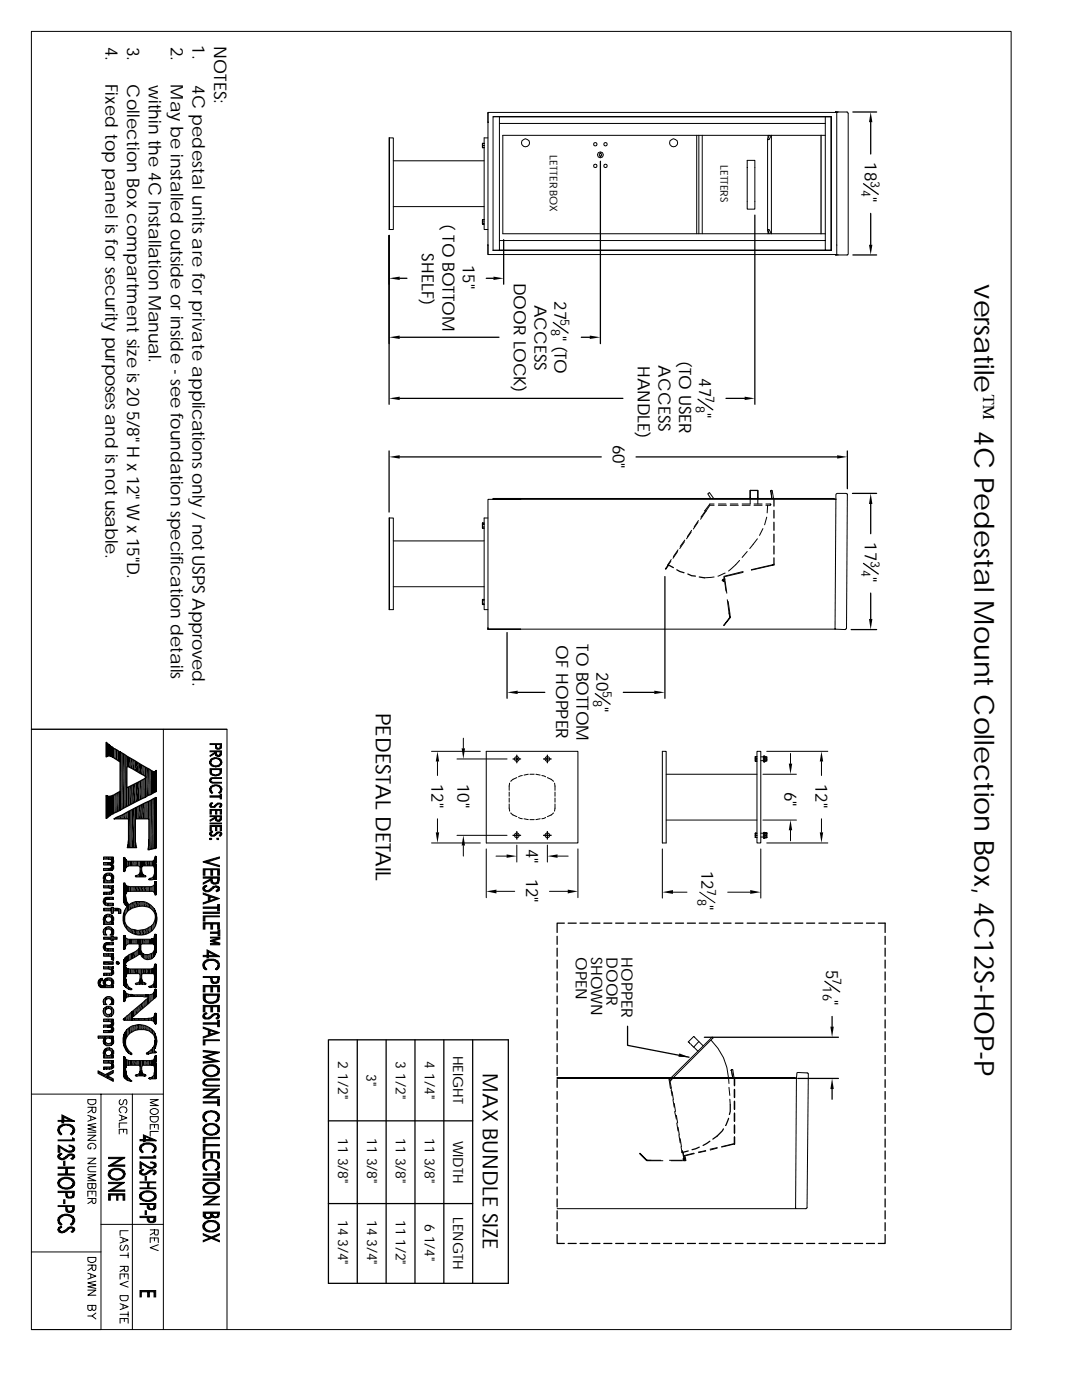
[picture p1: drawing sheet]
<svg xmlns="http://www.w3.org/2000/svg" width="216mm" height="279mm" viewBox="0 0 216 279" stroke-linecap="round" stroke-linejoin="round" font-family="sans-serif">
<defs><g id="words">
<text font-size="5.5" x="194.5" y="56.6" transform="rotate(90 194.5 56.6)">versatileÔ 4C Pedestal Mount Collection Box, 4C12S-HOP-P</text>
<g font-size="4.2">
<text x="75" y="142.2" transform="rotate(90 75 142.2)">PEDESTAL DETAIL</text>
<text x="96.4" y="214.2" transform="rotate(90 96.4 214.2)">MAX BUNDLE SIZE</text>
</g>
<g font-size="3.5">
<text x="21.1" y="9.3" transform="rotate(90 21.1 9.3)">4.</text>
<text x="25.4" y="9.3" transform="rotate(90 25.4 9.3)">3.</text>
<text x="34.1" y="9.3" transform="rotate(90 34.1 9.3)">2.</text>
<text x="38.4" y="9" transform="rotate(90 38.4 9)">1.</text>
<text x="42.8" y="9.1" transform="rotate(90 42.8 9.1)">NOTES:</text>
<text x="21.1" y="16.8" transform="rotate(90 21.1 16.8)">Fixed top panel is for security purposesand isnot usable.</text>
<text x="25.4" y="16.8" transform="rotate(90 25.4 16.8)">Collection Box compartment size is205/8&quot; H x 12&quot; W x 15&quot;D.</text>
<text x="29.7" y="17" transform="rotate(90 29.7 17)">within the 4C Installation Manual.</text>
<text x="34.1" y="16.8" transform="rotate(90 34.1 16.8)">May be installed outside or inside - see foundation specification details</text>
<text x="38.4" y="16.9" transform="rotate(90 38.4 16.9)">4C pedestal units are for private applicationsonly / not USPS Approved.</text>
</g>
<g font-size="3.4">
<text x="172.6" y="32.4" transform="rotate(90 172.6 32.4)">18</text>
<text x="172.6" y="39.4" transform="rotate(90 172.6 39.4)">&quot;</text>
<text x="88.3" y="44.7" transform="rotate(90 88.3 44.7)">( TO BOTTOM</text>
<text x="84.2" y="50.5" transform="rotate(90 84.2 50.5)">SHELF)</text>
<text x="92.4" y="52.9" transform="rotate(90 92.4 52.9)">15&quot;</text>
<text x="102.5" y="56.4" transform="rotate(90 102.5 56.4)">DOOR LOCK)</text>
<text x="106.7" y="60.8" transform="rotate(90 106.7 60.8)">ACCESS</text>
<text x="110.7" y="60.1" transform="rotate(90 110.7 60.1)">27</text>
<text x="110.7" y="67" transform="rotate(90 110.7 67)">&quot; (TO</text>
<text x="127.3" y="73" transform="rotate(90 127.3 73)">HANDLE)</text>
<text x="131.4" y="72.9" transform="rotate(90 131.4 72.9)">ACCESS</text>
<text x="135.6" y="72.1" transform="rotate(90 135.6 72.1)">(TO USER</text>
<text x="139.5" y="75.5" transform="rotate(90 139.5 75.5)">47</text>
<text x="139.5" y="82.4" transform="rotate(90 139.5 82.4)">&quot;</text>
<text x="122.3" y="88.7" transform="rotate(90 122.3 88.7)">60&quot;</text>
<text x="172.6" y="108.2" transform="rotate(90 172.6 108.2)">17</text>
<text x="172.6" y="115.1" transform="rotate(90 172.6 115.1)">&quot;</text>
<text x="111" y="128.8" transform="rotate(90 111 128.8)">OF HOPPER</text>
<text x="115.1" y="128.6" transform="rotate(90 115.1 128.6)">TO BOTTOM</text>
<text x="119" y="134.2" transform="rotate(90 119 134.2)">20</text>
<text x="119" y="141.1" transform="rotate(90 119 141.1)">&quot;</text>
<text x="86.1" y="156.5" transform="rotate(90 86.1 156.5)">12&quot;</text>
<text x="91.3" y="156.5" transform="rotate(90 91.3 156.5)">10&quot;</text>
<text x="156.5" y="158" transform="rotate(90 156.5 158)">6&quot;</text>
<text x="162.7" y="156.5" transform="rotate(90 162.7 156.5)">12&quot;</text>
<text x="105" y="169.4" transform="rotate(90 105 169.4)">4&quot;</text>
<text x="140" y="173.8" transform="rotate(90 140 173.8)">12</text>
<text x="105" y="175.3" transform="rotate(90 105 175.3)">12&quot;</text>
<text x="140" y="180.7" transform="rotate(90 140 180.7)">&quot;</text>
<text x="164.8" y="193.5" transform="rotate(90 164.8 193.5)">5</text>
<text x="164.8" y="199.6" transform="rotate(90 164.8 199.6)">&quot;</text>
</g>
<g font-size="3.1">
<text x="114.9" y="191" transform="rotate(90 114.9 191)">OPEN</text>
<text x="117.9" y="191" transform="rotate(90 117.9 191)">SHOWN</text>
<text x="121" y="191" transform="rotate(90 121 191)">DOOR</text>
<text x="124" y="191" transform="rotate(90 124 191)">HOPPER</text>
</g>
<g font-size="2.8">
<text x="67.5" y="211.8" transform="rotate(90 67.5 211.8)">2 1/2&quot;</text>
<text x="73.2" y="214.4" transform="rotate(90 73.2 214.4)">3&quot;</text>
<text x="79" y="211.8" transform="rotate(90 79 211.8)">3</text>
<text x="79" y="214.2" transform="rotate(90 79 214.2)">1/2&quot;</text>
<text x="84.8" y="211.8" transform="rotate(90 84.8 211.8)">4</text>
<text x="84.8" y="214.2" transform="rotate(90 84.8 214.2)">1/4&quot;</text>
<text x="90.4" y="210.7" transform="rotate(90 90.4 210.7)">HEIGHT</text>
<text x="67.5" y="227.2" transform="rotate(90 67.5 227.2)">11</text>
<text x="73.2" y="227.2" transform="rotate(90 73.2 227.2)">11</text>
<text x="79" y="227.2" transform="rotate(90 79 227.2)">11</text>
<text x="84.8" y="227.2" transform="rotate(90 84.8 227.2)">11</text>
<text x="90.4" y="227.7" transform="rotate(90 90.4 227.7)">WIDTH</text>
<text x="67.5" y="231.1" transform="rotate(90 67.5 231.1)">3/8&quot;</text>
<text x="73.2" y="231.1" transform="rotate(90 73.2 231.1)">3/8&quot;</text>
<text x="79" y="231.1" transform="rotate(90 79 231.1)">3/8&quot;</text>
<text x="84.8" y="231.1" transform="rotate(90 84.8 231.1)">3/8&quot;</text>
<text x="67.5" y="243.4" transform="rotate(90 67.5 243.4)">14</text>
<text x="73.2" y="243.4" transform="rotate(90 73.2 243.4)">14</text>
<text x="79" y="243.4" transform="rotate(90 79 243.4)">11</text>
<text x="84.8" y="244.3" transform="rotate(90 84.8 244.3)">6</text>
<text x="90.4" y="242.9" transform="rotate(90 90.4 242.9)">LENGTH</text>
<text x="67.5" y="247.3" transform="rotate(90 67.5 247.3)">3/4&quot;</text>
<text x="73.2" y="247.3" transform="rotate(90 73.2 247.3)">3/4&quot;</text>
<text x="79" y="247.3" transform="rotate(90 79 247.3)">1/2&quot;</text>
<text x="84.8" y="246.6" transform="rotate(90 84.8 246.6)">1/4&quot;</text>
</g>
<g font-size="2.5">
<text x="171.9" y="37.9" transform="rotate(90 171.9 37.9)">4</text>
<text x="173.7" y="36.1" transform="rotate(90 173.7 36.1)">3</text>
<text x="110" y="65.6" transform="rotate(90 110 65.6)">8</text>
<text x="111.8" y="63.8" transform="rotate(90 111.8 63.8)">5</text>
<text x="138.9" y="80.9" transform="rotate(90 138.9 80.9)">8</text>
<text x="140.8" y="79.1" transform="rotate(90 140.8 79.1)">7</text>
<text x="171.9" y="113.7" transform="rotate(90 171.9 113.7)">4</text>
<text x="173.7" y="111.9" transform="rotate(90 173.7 111.9)">3</text>
<text x="120.3" y="137.8" transform="rotate(90 120.3 137.8)">5</text>
<text x="118.4" y="139.7" transform="rotate(90 118.4 139.7)">8</text>
<text x="139.2" y="179.3" transform="rotate(90 139.2 179.3)">8</text>
<text x="141.1" y="177.5" transform="rotate(90 141.1 177.5)">7</text>
<text x="164.2" y="196.8" transform="rotate(90 164.2 196.8)">16</text>
<text x="166.1" y="195.2" transform="rotate(90 166.1 195.2)">7</text>
</g>
<g font-size="2.1">
<text x="109.7" y="31" transform="rotate(90 109.7 31)">LETTER BOX</text>
<text x="143.8" y="32.9" transform="rotate(90 143.8 32.9)">LETTERS</text>
</g>
</g></defs>
<g fill="none" stroke="#000" stroke-width=".2">
<path d="M6.3 6.3h195.5v259h-195.5zM77.6 27.5h.9v18.3h-.9zM77.7 27.5v18.3M78.5 32.1h18.1M96.3 28.6v.4h.3h-.3v.5M96.3 28.6v.9M96.3 28.6h.3M96.3 29.5h.3M97.4 27.5h-.8v18.3h.8M97.4 22.4v28.4M98.4 23.3h67.5v26.7M98.4 23.3h67.5v26.7h-67.5z"/>
<path d="M99.7 24.6h65M119.7 30.6h.2M119.7 31.2h.2M119.8 30.5l.3 .3-.2 .5-.4-.4zM139 27v19.7M139.4 27v19.7M140.1 27v19.7M149.1 32h1.5v9.7h-1.5zM153.2 27.8l.3 .1 .4-.9v19.7l-.5-.9-.2 .1M153.2 27.8v18.1M153.2 27v.6M153.5 27l-.3 .8"/>
<path d="M164.7 23.3h1.2v26.7M164.7 23.3h-65v26.7M164.7 23.3v26.7M164.7 27h-64.4v19.7h64.4M166.7 22.4h.3h-69.6l.1 2M166.7 22.4h.1M166.9 22.4h.1M167 22.4h2.1l.1 .2v28.3h-2.2zM78.5 41.2h18.1M96.3 44.3h.3zM96.3 43.9v.8M96.3 43.9h.3"/>
<path d="M96.3 44.7h.3M97.4 48.9v1.9h69.6M99.7 48h65M153.2 45.9l.3 .8M153.2 46.1v.6M166.7 50.8h.1M166.7 50.8l.3 .1M166.7 50.9h.1M166.9 50.8h.1M98.4 99.5h68.1v.2M99.7 99.5h-1.3v.2h68.4M103.9 99.7h-6.5v25.9"/>
<path d="M141.8 99.5l-.6-.9 .4-.3 .8 1.2M149.7 97.9v2.7h-1.6M149.8 97.9h.1M151.2 97.9v2.7M153.8 98l.2 1.5M153.8 98v-.1l.3 .1 .2 1.5M154 97.9l-.2 .1M166.7 99.7l.1-1 .2-.2 2.1 .1-.2 26.8-.2 .2-2.1-.1M166.8 99.7l-.2 25.8M166.8 99.6v.1M77.6 103.4h.9v18.3h-.9zM77.7 103.4v18.3"/>
<path d="M78.5 117.1h18.1M78.5 107.9h18.1M96.3 105.2h.3zM96.3 119.9h.3zM96.3 104.4v1h.3h-.3v-.8M96.3 119.6v1.1h.3h-.3zM96.3 104.4v.2M96.3 104.4h.3M96.3 119.6h.3M96.3 104.6h.3M97.4 103.4h-.8v18.3h.8M133.9 112l-1.1 1.5v.1l.6-.8"/>
<path d="M133.9 111.7l-.6 1v.1M135.2 110.1l-.9 1.3M135.3 109.7l-.9 1.4M136.6 108.1l-1 1.4M136.7 107.8l-1 1.3M137.9 106.2l-.9 1.3M138 105.8l-.8 1.3M139.3 104.2l-1 1.4M139.4 103.9l-.9 1.3M140.6 102.4l-.1-.1-.6 .9M140.6 102l.2 .1M140.8 102.1l-1 1.5"/>
<path d="M140.8 102h.1M142.5 100.8h-.9l-.8 1.3M142.5 115.1l-2 .2M142.5 100.6h-.9l-.9 1.3M143.3 100.6h1.6M143.3 100.8h1.6M144.5 115.5h.1M144.6 115.6l-.4 .1-.1 .1 .3 .3 .2-.1M144.7 114.4l-1.4 .6M144.7 115.8l.3 2.6M145.1 119.6l.4 2.7h.1M145.3 120l.3 2.3"/>
<path d="M145.7 100.6h1.5M145.7 100.8h1.6M147.6 111.8l-2.2 2.2M148.1 100.8h1.6M148.3 114l-3.9 1.1 .1 .8-.1 .1-.1-.2 .1-.1 .2 .4 .3 1.9M148.3 114.2l-3.7 .9 .1 .6M149.1 110.1l-1 1.2M149.9 113.7l4.5-1.1v.2l-4.5 1M150.5 100.6h1.6M150.5 100.8h1.6M151.1 107.5l-1.5 2M152.2 105.5l-.6 1.3"/>
<path d="M152.8 100.6l1 .1v.1h-1M153 103.2l-.4 1.5M153.2 100.8l-.1 1.6M96.3 120.4h.3zM97.4 125.2v.4M97.4 125.6h.1M97.4 125.5h.1M145.5 122.3l.1 .9M145.6 122.3l.1 1-1.3 1.6v-.1l1.2-1.6M145.6 123.2h.1M166.6 125.5l-69.2 .1h6.5M166.6 125.5h.1"/>
<path d="M21.2 148.2v2.8M21.2 158.8v4.5M21.3 148.2v2.8M21.3 158.8v4.5M21.3 148.3v2.7M21.3 158.8v4.4M21.4 148.3v2.7M21.4 158.8v4.4M21.5 148.3v2.7M21.5 158.9v4.3M21.5 148.4v2.5M21.5 158.9v4.2"/>
<path d="M21.6 148.5v2.4M21.6 158.9v4.2M21.6 158.9v4.1M21.7 148.5v2.4M21.7 158.9v4.1M21.8 148.6v2.3M21.8 158.9v4M21.8 148.7v2.2M21.9 148.8v2.1M21.9 158.9v3.9M22 158.9l-.1 3.9M22 148.8v2.1"/>
<path d="M22 158.9v3.8M22.1 148.8v2.2M22.1 158.8v3.9M22.1 148.9v2.1M22.1 158.8v3.8M22.2 148.9v2.1M22.3 149v2M22.3 158.8l-.1 3.8M22.3 158.8v3.8M22.4 158.8v3.7M22.5 158.8v3.7M22.6 158.8v3.6"/>
<path d="M22.6 158.7v3.7M22.7 158.7v3.6M22.8 158.6v3.7M22.9 158.5v3.7M23 158.4v3.8M23.2 158.3v3.8M23.6 158.1v3.8M23.7 149.9v2M23.7 149.9v2.1M23.7 158v3.8M23.8 149.9v2.1M23.8 158v3.8"/>
<path d="M23.9 150v2.1M23.9 157.9v3.8M24 150v2.1M24 157.8v3.9M24.3 150.2v11.3M24.9 150.5v10.7M25.3 156.9v4.1M25.4 150.9v2.3M25.4 157.1v3.9M25.4 150.9v2.1M25.4 151v2M25.5 151v2"/>
<path d="M25.5 157.1v3.8M25.6 157.1v3.8M25.7 157.1v3.7M25.7 157v3.8M27.1 156.3v3.8M27.8 156v3.7M28.4 155.6v3.8M28.5 155.5v3.8M29 155.3l-.1 3.9M29 155.3v3.8M29.1 155.2v3.9M29.1 153.2v5.8"/>
<path d="M29.2 153.2v5.8M29.5 159.9v3.5M29.6 159.9v3.5M29.7 159.9v3.6M29.7 159.9v3.7M29.8 159.9v9.7M29.9 159.8v9.8M30.1 159.7v9.8M30.1 153.7v4.9M30.2 153.8v4.7M30.3 153.8v4.7M30.3 153.8v4.6"/>
<path d="M30.4 153.8v4.6M30.5 153.9v4.4M30.5 159.4v10M30.6 154v4.2M30.6 159.3v10.1M30.7 154.1v4.1M30.7 159.3v10M30.8 154.1v4.1M30.8 154v4.2M30.8 159.3v10M30.9 154v4.2M30.9 153.9v4.2"/>
<path d="M30.9 159.3v10M31 159.2v10.1M31 153.8v4.3M31.1 153.8v4.2M31.1 159.2v10.1M31.2 153.8v4.2M31.2 159.2v10M32.6 145.5v119.8M45.3 145.5h-39h39v119.8M86.1 149.9h9.7M87.3 152v2.8M91.2 151.5h10"/>
<path d="M92.5 147.3v2.1M97 149.9h18.3v18.3h-18.3zM101.6 158.1v.8M101.6 159.3v.8M101.7 156.3l-.1 1.4M103.1 155.2l-.7 .3-.5 .5M104.2 154.8l-.7 .2M105.4 154.5l-.8 .2M105.7 154.5h.9M106.9 154.5l.9 .2M108.1 154.8l.8 .2M109.2 155.2l.8 .3 .4 .5"/>
<path d="M110.7 156.3v1.4M110.7 158.1v.8M110.7 159.3v.8M132.2 149.9h.7v18.3h-.7zM132.9 154.5h18.1M150.7 151v.5h.3h-.3v.4M150.7 151v.9M150.7 151h.3M150.7 151.9h.3M151 149.9h.8v18.3h-.8zM151.8 151.8l.5 .1M151.8 151h.5"/>
<path d="M152.2 154.5h6.7M152.3 152h.1M152.4 150.9l.3 .1-.1 1.1h-.2zM152.4 151l-.1 .8M152.6 150.9v1.2M152.7 151h.1M152.7 151.9h.1M153 151h-.3v.9h.3v-.3v.3M153 151v.5h-.3M153 151v.6v-.1M153 149.9h12.2M157.7 150.4v2"/>
<path d="M163.9 152v2.8M20.7 176.8h1.9v.4h-.2a.74 .74 0 0 1 .2 1 .74 .74 0 0 1-.9 .3h-1v-.4l1.3-.1a.34 .34 0 0 0 .3-.5l-.7-.3h-.9zM20.7 171h1.9v.4h-.2a.72 .72 0 0 1 0 1.2 .73 .73 0 0 1 .1 .9 .73 .73 0 0 1-.9 .2h-.9v-.4h1a.42 .42 0 0 0 .4-.1 .42 .42 0 0 0 .1-.5l-1.5-.1v-.5h.9a.39 .39 0 0 0 .5 0 .39 .39 0 0 0 0-.6l-1.4-.1zM20.7 174.7a1.05 1.05 0 0 1 1.3-.5 1.05 1.05 0 0 1 .7 1.1l-.3 .4a.28 .28 0 0 1 .2 .2 .28 .28 0 0 1-.2 .3h-1.7v-.4l.1-.1a.7 .7 0 0 1-.1-1zM20.8 179.2l.4-.1h1.4v.4h-.5a1.1 1.1 0 0 0-1.1 .2 .55 .55 0 0 0 .8 .6h.8v.5h-.3a1.52 1.52 0 0 1-1.6-.5l-.1-.4zM21.2 174.8h.1a.61 .61 0 0 1 .7 0 .61 .61 0 0 1 .3 .6 .63 .63 0 0 1-.9 .3 .63 .63 0 0 1-.2-.9zM22.4 171v2.7M24.6 176.3l.3-.1a1.33 1.33 0 0 0 1.7 .8h3.1a1.06 1.06 0 0 0 1.3-1.1h.2v2.7h-.2a.91 .91 0 0 0-1.4-.7h-3.3a1.11 1.11 0 0 0-1.2 .3 3.4 3.4 0 0 0 .6 2.4 3.4 3.4 0 0 1 4.9 .6 3.4 3.4 0 0 1-.7 4.9 3.5 3.5 0 0 1-4.6-.6 3.5 3.5 0 0 1 .1-4.7 1.77 1.77 0 0 1-.8-2zM24.6 171.2h.4a.9 .9 0 0 0 1.2 .7h3a1.84 1.84 0 0 0 1.6-.4l.3-.6 .1 4.6-1.5 .1v-.2a1.34 1.34 0 0 0 1.1-1.3 1.05 1.05 0 0 0-.4-1.3h-.9a.89 .89 0 0 0-1.2 .4 1.47 1.47 0 0 0 .8 1.7l-2 .1-.1-.2a.95 .95 0 0 0 .9-1.3 .72 .72 0 0 0-.3-.7 .72 .72 0 0 0-.8 0 1.8 1.8 0 0 0-1.7 .5l-.3 .7-.2-.2zM24.7 171.1l.1 2.9M24.7 176.2l.1 4.1M24.8 171.1v2.9"/>
<path d="M24.8 176.2v4.2M24.8 171.1v2.8M24.9 171.2v2.7M24.9 176.2v4.3M25 171.2v2.6M25 176.3v4.3M25 171.4v2.2M25 176.4l.1 4.3M25.7 167v2.2M25.7 161.9v7.3M26.9 161.3v7.9M27 161.3v2.3"/>
<path d="M27 167.1v2.1M27.1 161.2v2.4M27.1 161.2v2.2M27.2 161.1v2.3M27.3 161v2.4M28 171.9v3.1M28.2 171.9v3.1M29 160.2v3.2M29.1 160.1v3.3M29.7 167.6v2M30.8 171.2v4.3M30.9 171v4.5"/>
<path d="M30.9 175.9v2.7M30.9 170.9v4.6M31 170.9v4.6M31 175.9v2.7M31.1 170.9v4.6M31.1 175.9v2.7M31.2 172.3v3.2M31.2 175.9v2.7M86.1 168.2h9.7M87.3 163.4v2.7M91.2 166.7h10M92.5 168.7v2.2"/>
<path d="M97 169.4v9.8M99 170.9h2.1M99.1 177.9h3.6M101.6 160.4l.1 1.5M101.9 162.2l.5 .4 .7 .4M103.1 168.7v3.3M103.5 163.2l.7 .2M104.6 163.4l.8 .2M105.7 163.6h.9M107.8 163.4l-.9 .2M108.9 163.2l-.8 .2M109.2 168.7v3.3"/>
<path d="M109.6 177.9h3.7M110.4 162.2l-.4 .4-.8 .4M110.7 160.4v1.5M111.3 170.9h2.1M115.3 169.4v9.8M132.2 169.4v9.8M132.9 163.7h18.1M134.3 178.1h2.8M139.6 178.1l3.1 2.1M145.2 178.1h4.5M150.7 166.3v.4h.3h-.3v.4M150.7 166.3v.8"/>
<path d="M150.7 166.3h.3M150.7 167.1h.3M151.8 167l.5 .1M151.8 166.3h.6M151.8 169.4v9.8M152.2 163.7h6.7M152.3 167.2h.1M152.3 166.2h.1M152.3 166.3v.7M152.6 166.1v1.2M152.7 166.7h.3v.4h-.3zM152.7 166.2l-.3-.1v1.2h.2"/>
<path d="M152.7 166.3l.3-.1v.9M152.7 166.2l-.1 1.1M152.7 166.3h.1M152.7 166.2v.1M152.7 167.1v.1l.3-.1M153 166.3v.4M153 166.3h-.3v.4M153 166.3h.1M153 167.1h.1M153 168.2h12.2M157.7 165.7v2.1M163.9 163.4v2.7"/>
<path d="M19.7 195.6l.6-.4 .1 .4a.59 .59 0 0 0-.4 .8 .59 .59 0 0 0 .8 .3h.1a.89 .89 0 0 1-.2-1.1 .89 .89 0 0 1 1.1-.4 .88 .88 0 0 1 .8 .5 .88 .88 0 0 1-.2 1h.2v.4h-1.4a1.14 1.14 0 0 1-1.6-1.1zM20.7 193h1.9v.4h-.2l.2 .3a.69 .69 0 0 1-.1 .8 .69 .69 0 0 1-.8 .1h-1v-.4h1.3l.3-.1v-.5l-.7-.2h-.9zM20.7 191.9h1.9v.5h-1.9zM20.7 190.3h1.9v.5h-.2l.3 .2-.1 .7-.4-.3a.47 .47 0 0 0-.1-.5 .47 .47 0 0 0-.6-.1h-.8zM20.7 187h1.5v-.2h.4v.2h.8v.5h-.8v.3h-.4v-.3h-1.5zM20.7 181.3h1.5v-.2h.4v.2h.8a.64 .64 0 0 1 .7 .2 .64 .64 0 0 1-.1 .8h-.4l.1-.4-.2-.1h-.9v.5h-.4v-.5h-1.5zM20.7 199.4a1.05 1.05 0 0 1 1.5-.4 1.05 1.05 0 0 1 .3 1.5h-.6a.65 .65 0 0 0 .2-1 .65 .65 0 0 0-1 0 .65 .65 0 0 0 .2 1 .53 .53 0 0 1-.6-.1 .53 .53 0 0 1-.1-.6zM20.8 188.3l.4-.2h1.4v.5h-.5a.79 .79 0 0 0-1.1 .5l.3 .2h1.3v.5h-.3a1.52 1.52 0 0 1-1.6-.5l-.1-.3zM20.9 185.3a1.02 1.02 0 0 1 1.4-.1 1.02 1.02 0 0 1 .1 1.4h-.5a.65 .65 0 0 0 .2-1 .65 .65 0 0 0-1 0 .65 .65 0 0 0 .2 1 .56 .56 0 0 1-.6-.2 .56 .56 0 0 1-.1-.6zM20.9 182.7a.99 .99 0 0 1 1.4-.1 .99 .99 0 0 1 .1 1.4h.2v.5h-1.9v-.5h.1a.82 .82 0 0 1 .1-1.3zM21.1 195.8a.65 .65 0 0 1 .8-.1 .65 .65 0 0 1 .3 .8l-.3 .2-.8-.2zM21.2 183.1l.1-.1h.5a.52 .52 0 0 1 .5 .4 .52 .52 0 0 1-.4 .6 .64 .64 0 0 1-.6-.1 .64 .64 0 0 1-.3-.6z"/>
<path d="M24.6 186.8l.3-.1a1.1 1.1 0 0 0 1.4 .8h3.5a.77 .77 0 0 0 1-.9l.1-.2 .3 .1v2.7a1.7 1.7 0 0 1-.6 1.9 1.7 1.7 0 0 1-2 .1l-.2-.2-.5-.8-.1 .3-1.8 1a1.21 1.21 0 0 0-.9 1v.3l-.1 .1a1.77 1.77 0 0 0 1.8 .5h2.9a.88 .88 0 0 0 1.2-1h.3v4.5l-1.2 .2-.3-.1v-.2a1.21 1.21 0 0 0 1.1-1.5v-.5a.45 .45 0 0 0-.1-.5 .45 .45 0 0 0-.6 0h-1.1a.61 .61 0 0 0-.7 .2 .61 .61 0 0 0 0 .7l.1 .4a.72 .72 0 0 0 .7 .7l-.1 .2h-1.7l-.3-.1v-.1a.91 .91 0 0 0 .9-1.1v-.5a.55 .55 0 0 0-.8-.4h-1a.68 .68 0 0 0-1 .6 2.53 2.53 0 0 0 1.2 2.5 1.59 1.59 0 0 1-1.7-1.9l.1-2a4.3 4.3 0 0 1 .2-2.3l.9-.7a3.2 3.2 0 0 0 2-1.4v-.5a.48 .48 0 0 0-.8-.2h-.6a1.12 1.12 0 0 0-1.5 1.1l-.3-.1zM24.7 181.9v2.7M24.7 197.7h.1a1.41 1.41 0 0 0 1.5 .8h.7a10.3 10.3 0 0 0 3.6-.2l.2-.8 .2-.1 .2 .1a1.91 1.91 0 0 1-.3 1.7l-4.6 3.9 .3 .2 3.1-.1a.93 .93 0 0 0 1.2-.9h.3v2.1l-.3-.1a.92 .92 0 0 0-.8-.7h-5a.28 .28 0 0 1-.5-.1 .28 .28 0 0 1 .3-.4l4.2-3.6a.39 .39 0 0 0 .4-.5l-3-.1a1.54 1.54 0 0 0-1.4 .4l-.2 .6h-.2zM24.7 186.7v2.8M24.7 197.7v2.2M24.8 191.4v5.4M24.8 197.7v2.2M24.8 181.7v3.1M24.8 186.7v2.8M24.8 191.3v5.5M24.9 186.7v2.8M24.9 191.2v5.7"/>
<path d="M24.9 197.8v2.1M24.9 191.1v5.9M25 186.8v2.6M25 186.9v2.3M25 192.9l.1 4.2M25.1 193v2.1M25.5 181.9a4.4 4.4 0 0 1 4.4-.7 2.16 2.16 0 0 1-.1 3.8 3.5 3.5 0 0 1-4.6-.3 2.36 2.36 0 0 1 .3-2.8zM27.8 187.5v3M27.9 187.5v3M27.9 187.5v2.8M28 187.5v2.8M28 193.4v3"/>
<path d="M28.1 187.5v3.1M28.2 188.5l1.5-.1a.81 .81 0 0 1 1.2 .6 1.51 1.51 0 0 1-1 1.4 1.51 1.51 0 0 1-1.6-.4l-.2-.4zM30.8 186.6v2.2M30.8 192.7v4.3M30.9 186.4v4.4M30.9 192.4v4.6M30.9 186.4v4.3M31 186.4v4.1M31 181.7v3.1M31 186.4v4M31 192.4v4.6M31.1 181.9v2.8"/>
<path d="M31.1 192.4v4.6M31.1 186.4v3.8M31.2 182v2.6M31.2 186.5v3.6M31.2 193.7v3.3M6.3 218.4h26.3M17.5 219.5h1.6a.85 .85 0 0 1-.5 1 .85 .85 0 0 1-1.1-.5zM19.6 213.7l1.4 .8 1.6-.9v.5l-1.1 .6 1.1 .6v.5l-3-1.6zM19.6 206.8h3v.4h-.2a.92 .92 0 0 1 .2 1.1 .92 .92 0 0 1-1.1 .4 .87 .87 0 0 1-.8-.6 .87 .87 0 0 1 .2-.9h-1.3zM20.2 218.4v46.9h-13.9M20.7 211.7h1.9v.5h-.2a.71 .71 0 0 1 .2 .9 .71 .71 0 0 1-.9 .3h-1v-.5h1.3l.3-.1v-.5l-.4-.1h-1.2zM20.7 203.4h1.9v.5h-.2a.64 .64 0 0 1 0 1 .73 .73 0 0 1 .1 1 .73 .73 0 0 1-.9 .2h-.9v-.4h.9a.44 .44 0 0 0 .6-.1 .44 .44 0 0 0 0-.6 .44 .44 0 0 0-.6 0h-.9v-.4h1a.42 .42 0 0 0 .4-.2 .42 .42 0 0 0 .1-.4l-1.5-.1z"/>
<path d="M20.9 209.4a1.07 1.07 0 0 1 1.2-.2 1.07 1.07 0 0 1 .6 1.1l-.3 .4h.2v.5h-1.9v-.5l.1-.1a.73 .73 0 0 1 .1-1.2zM21 210a.66 .66 0 0 1 .8-.4 .66 .66 0 0 1 .5 .7 .68 .68 0 0 1-.8 .3 .68 .68 0 0 1-.5-.6zM21.2 207.3a.64 .64 0 0 1 .8-.1 .64 .64 0 0 1 .2 .9 .64 .64 0 0 1-.9 .1 .64 .64 0 0 1-.1-.9zM22.4 203.4v2.7M22.4 203.4v2.6M24 219.5a.6 .6 0 0 0 0 1l.6-.3v-.5l.4-.2h.1l.2 .3-.2 .7M24.6 211l.3-.1a1.44 1.44 0 0 0 1.7 .8h3.2a.93 .93 0 0 0 1.1-.9l.3-.1v4.6l-1.3 .1-.2-.2 .1-.1a.8 .8 0 0 0 .9-.9l.1-.9a.61 .61 0 0 0-.2-.7 .61 .61 0 0 0-.7 0h-.8a.61 .61 0 0 0-.6 .1 .61 .61 0 0 0-.2 .6v.2a.88 .88 0 0 0 .8 1l-.1 .3h-1.8l-.2-.2a1.38 1.38 0 0 0 .9-1.8l-.2-.2h-1.6a.71 .71 0 0 0-.8 .1 .71 .71 0 0 0-.2 .7 2.43 2.43 0 0 0 1.2 2.3 1.62 1.62 0 0 1-1.6-2.3zM24.7 206.5v2.3M24.7 206.4v2.4M24.7 210.9l.1 4.2M24.8 210.9v4.2M24.8 206.2v2.9"/>
<path d="M24.8 210.9v4.3M24.9 206.1v3M24.9 210.9v4.4M25 205.8v3.7M25 211v4.3M25 211.2v4.2M25.1 205.7v3.8M25.1 205.7v2M25.2 205.6a3.6 3.6 0 0 1 5.8 .7 3.3 3.3 0 0 1-.2 3.2v.2l.4 .2-.1 .2-1.6 .3-.3-.1v-.2a2.5 2.5 0 0 0 1.2-3.9 3.3 3.3 0 0 0-5.3 1.5 3.1 3.1 0 0 0 1.2 2.6l-.1 .2a3.2 3.2 0 0 1-1-4.9zM26.4 218.4v46.9M28.2 211.7v3M30 219.5h1.6l-1.6 .5 1.6 .6h-1.6"/>
<path d="M30.8 211v4.3M30.9 202.3v2M30.9 210.7v4.6M30.9 202.2v2.2M31 202.2v2.2M31 206.2v3M31 210.7v4.6M31 206.3v2.8M31.1 202.2v2.2M31.1 206.5v2.5M31.1 210.7v4.6M31.1 206.7v2.1"/>
<path d="M31.2 212v3.3M111.2 215.2h47.7M111.2 215.1h47.4M133.5 215.5l.3 1.7M133.7 215.7l.2 1.4M133.8 215.7h.1M133.8 215.6h.1M133.9 217.2v.1M133.9 215.1l8.2-8.1h.1l.1 .1-7.9 8M134 217.5l.1 1.2M134.1 217.8l.3 1.7M134.3 219.5l.2 1.5"/>
<path d="M138.4 209l.9 .8M139.4 207.9l-1-1.1-1.1 1.1 1.1 1.1M140.3 208.7l-.9-.8-1 1.1M141.9 207.6a11.8 11.8 0 0 1 3.6 8.6M145.5 217l.1 1.6M145.6 219.4l.1 1.1M145.9 213.6l.3 1.5M145.9 213.6l.1-.2 .2 .1 .3 1.6M146.1 213.4l-.2 .2M158.6 215.1l.1 .1M158.8 215.2l.2-1.1 .2-.1 2 .1 .1 .2-.3 26.7-.1 .2h-2.2v-.2M158.9 215.2l-.2 25.8"/>
<path d="M158.9 215.1v.1M17.5 221h1.6v.7l-.3 .4-.3-.2-.1-.9M17.5 222.6l1.6 .6-1.6 .6M17.5 226.6h1.6l-1.6 1h1.6M17.5 231.1h1.6l-1.6 1.1h1.6M17.5 234.4h1.6l-1.6 .6 1.6 .6h-1.6M17.5 238.8v-1.1h1.6v1.1M17.5 239.2h1.6v.7l-.1 .2-.3 .1-.2-.2-.1-.8M17.5 226h1.6M18.1 228.9v.4a.56 .56 0 0 1-.6-.6 .56 .56 0 0 1 .6-.5h.4a.56 .56 0 0 1 .6 .4 .56 .56 0 0 1-.4 .7M18.1 222.8v.7M18.4 236.2l.1 .9 .2 .1h.3l.1-.3v-.7h-1.6v.7l.2 .3h.4l.3-.3"/>
<path d="M18.4 221.5l-.9 .6M18.4 237.7v.6M18.4 239.7l-.9 .5M19.1 224.2l-1.6 .3 1.6 .5-1.6 .3 1.6 .4M19.1 232.8h-1.1a.51 .51 0 0 0-.5 .5 .51 .51 0 0 0 .5 .5h1.1M23.8 222.5l1.5 .6-1.5 .6M23.8 226.3v-.9h1.5v.9M24.1 222.1a.71 .71 0 0 1-.1-1 .71 .71 0 0 1 .9-.2 .71 .71 0 0 1 .3 .9l-.2 .3M24.3 222.7v.7M24.6 225.4v.6M25.3 224.1h-1.5v.9M30 222.8h1.6a.86 .86 0 0 1-.5 1.1 .86 .86 0 0 1-1-.3z"/>
<path d="M30 225.4v-.9h1.6v.9M30.1 221.5a.87 .87 0 0 1 .9-.3 .87 .87 0 0 1 .6 .8 .85 .85 0 0 1-1 .4 .85 .85 0 0 1-.6-.7zM30.8 224.5v.5M31.6 225.8h-1.6v.9M131.9 231.6h-2.8l-1.4-1.5-.1 .1 1.4 1.4h3.3M133.5 231.6h2.7M133.9 231.6h2.3M134.5 220.2l.3 1.6M134.6 221.8l.4 1.6M135 222.6l.2 1.5M135 224.1l.3 1.6M135.3 225l.3 1.5"/>
<path d="M135.5 226.5l.2 1.6M135.7 227.2l.3 1.7M135.9 228.9l.2 1.1h.1M136.1 229.8h.1M136.1 229.6l.4 1.4-.2-1M136.6 231.2l.1 .2v.3M136.7 231.1h.1M136.7 231.1l-.4 .1 .1 .4h.3M136.8 231.4l.1 .2M138.5 230.1l-1.9 .5 .1 .8-.2 .2-.1-.3h.3M138.6 230.2l-1.9 .5 .1 .6M140.9 229.6l-1.6 .4"/>
<path d="M140.9 229.7l-1.5 .3M143.2 229l-1.6 .4M143.2 229.1l-1.6 .4M143.9 228.9l2.7-.7v.1l-2.7 .6M6.3 249.9h13.9M17.5 251h1.6a.85 .85 0 0 1-.5 1 .85 .85 0 0 1-1.1-.5zM17.5 252.5h1.6v.7l-.3 .4-.3-.2-.1-.9M17.5 254.1l1.6 .6-1.6 .6M17.5 257.5h1.6l-1.6 1h1.6M18.1 254.3v.7M18.4 253l-.9 .6M19.1 255.7l-1.6 .3 1.6 .5-1.6 .3 1.6 .3"/>
<path d="M20.2 244.3h12.4M24 258.6h1.6a.85 .85 0 0 1-.6 1 .85 .85 0 0 1-1-.5zM24 246.9l1.6 .6-1.6 .6M24 252.7h1.6l-.1 1h-.6l-.1-1M24 255.3v-1h1.6v1M24 250.5h1.6M24.2 248.5a.54 .54 0 0 0-.2 .6 .54 .54 0 0 0 .6 .4l.5-1a.55 .55 0 0 1 .5 .4 .55 .55 0 0 1-.3 .6M24.6 247.1v.7M24.8 254.3v.5M24.8 253.2l-.8 .5M25.6 245.6h-1.6v.9M25.6 255.7l-1.6 .6 1.6 .6"/>
<path d="M25.6 250v1M30 245.4h1.6v.7l-.2 .4-.5-.1-.1-1M30 248v-.9h1.6v.9M30.8 247.1v.5M30.8 246l-.8 .5M31.6 248.4l-1.6 .6 1.6 .6M158.7 241v.2h-47.5M17.5 262.6h.9M18.4 260.5l.1 .9 .2 .1h.3l.1-.3v-.7h-1.6v.7l.2 .3h.4l.3-.3M19.1 262l-.7 .6 .7 .6M24 260.2l1.6 .6-1.6 .6M24 264.1v-1h1.6v1"/>
<path d="M24 262.3h1.6M24.6 260.3v.8M24.8 263.1v.6M25.6 261.8v1"/>
<circle cx="104.9" cy="28.5" r=".81"/>
<circle cx="118.8" cy="28.8" r=".35"/>
<circle cx="118.8" cy="33.1" r=".35"/>
<circle cx="119.8" cy="30.9" r=".6"/>
<circle cx="120.8" cy="28.8" r=".35"/>
<circle cx="120.8" cy="33.1" r=".35"/>
<circle cx="134.4" cy="28.5" r=".81"/>
<circle cx="103.1" cy="151.5" r=".5"/>
<circle cx="109.2" cy="151.5" r=".5"/>
<circle cx="103.1" cy="166.7" r=".5"/>
<circle cx="109.2" cy="166.7" r=".5"/>
<circle cx="23.5" cy="192.2" r=".31"/>
<circle cx="21.7" cy="201.9" r="1.06"/>
<circle cx="21.7" cy="201.9" r=".63"/>
</g>
<g fill="none" stroke="#000" stroke-width=".25">
<path d="M119.8 32.2v36.4M163.8 27v19.7M170.2 22.4h4.7M172.3 36.7l3 2.1M173.7 24.4v6.3M77.6 47v33.7M79.8 55.5h1.4M97 55.5h1.5M100.5 47.8v8.9M150.6 42.9v37.8M170.2 50.9h4.7M173.7 42.6v6.3"/>
<path d="M79.8 79.5h44.5M79.8 67.3h19.8M110.4 64.3l3 2.2M116 67.3h1.7M139.3 79.7l2.9 2.1M144.9 79.5h3.7M77.6 90v12.2M79.8 91.2h40.2M126.9 91.2h40.1M149.7 99.5v-1.6h1.5v1.6M154.4 99.7v1.3M169.1 90v7.5"/>
<path d="M170.1 98.5h4.8M132.7 115.1v24.3M133.4 112.8l1 .5M135 113.7l1.5 .6M137.2 114.6l.8 .3 .8 .1M139.5 115.1l1 .2M154.4 101.9v1.5M154.4 104.2v1.6M154.4 106.6v1.6M154.4 109v1.6M154.4 111.3v1.5M172.3 112.4l3 2.2"/>
<path d="M173.7 100.6v5.9M173.7 118.4v5.1M101.2 126.2v13.2M103.3 138.2h5.4M118.8 138.4l3 2.1M124.4 138.2h6.2M169.8 125.6h5.1M21.2 148.2l1.5 1.2 7.9 4.7 .6-.3v3.6a.56 .56 0 0 1-.1 .6 .56 .56 0 0 1-.5 .2l-8.2 4.3-1.1 .8-.1-4.5a1.68 1.68 0 0 0 1.9-.4l.9-.5v-5.2a.64 .64 0 0 0-.5-1l-.7-.4a1.26 1.26 0 0 0-1.6-.3zM23.4 158.2v3.9M23.6 149.9v2M24.1 150v11.7M25.4 153h.3l3.1 1.8 .3 .2v.2l-3.7 1.9z"/>
<path d="M28.7 155.4v3.9M29.4 153.2v5.7M29.7 153.4v5.4M29.9 153.5v5.2M102.4 151.5h1.5M103.1 150.7v1.5M108.5 151.5h1.5M109.2 150.7v1.5M22.8 163.4l8.4-4.2-.1 10.1-1.6 .3 .2-.9v-5.2l-2.4-.1a.74 .74 0 0 0-.3 1v3.7l.3 1.1h-1.9a21.4 21.4 0 0 0 .2-5.8zM25.9 161.8v7.4M26.1 161.6v7.6M27.6 160.9v2.5"/>
<path d="M28.2 160.5v2.9M29.3 160v3.4M102.4 166.7h1.5M103.1 165.9v1.6M108.5 166.7h1.5M109.2 165.9v1.6M28.2 193.4v3M111.2 186.9v1.6M111.2 189.2v1.6M111.2 191.6v1.6M111.2 194v1.6M111.2 196.3v1.7"/>
<path d="M111.2 198.8v1.5M112.6 184.2h-1.4v1.9M113.4 184.2h1.6M115.7 184.2h1.6M118.1 184.2h1.6M120.5 184.2h1.6M122.9 184.2h1.6M125.3 184.2h1.5M127.7 184.2h1.5M130 184.2h1.7M132.4 184.2h1.6M134.8 184.2h1.6"/>
<path d="M137.2 184.2h1.6M139.5 184.2h1.6M141.9 184.2h1.6M144.4 184.2h1.5M146.7 184.2h1.6M149.1 184.2h1.6M151.5 184.2h1.6M153.8 184.2h1.6M156.2 184.2h1.6M158.6 184.2h1.6M161 184.2h1.6M163.4 184.2h1.5"/>
<path d="M164.6 195.8l3 2.2M165.8 184.2h1.5M168.1 184.2h1.7M170.5 184.2h1.6M172.9 184.2h1.6M175.3 184.2h1.3v1.9M176.6 186.9v1.6M176.6 189.2v1.6M176.6 191.6v1.6M176.6 194v1.6M176.6 196.3v1.7M176.6 198.8v1.5"/>
<path d="M28.1 211.7v3M65.5 207.5h35.9v48.6h-35.9zM71.3 207.5v48.6M77 207.5v48.6M82.8 207.5v48.6M88.6 207.5v48.6M94.3 207.5v48.6M111.2 201.2v1.5M111.2 203.5v1.6M111.2 205.9v1.6M111.2 208.3v1.6M111.2 210.7v1.6"/>
<path d="M111.2 213v1.6M111.2 215.5v1.5M111.2 217.8v1.6M125.2 204.8v3.8l12.3 2.4M133.9 215.1l-.4 .4M134.4 215.1l-.6 .5M140.5 207h26.8M146.6 215.2v1.5M146.6 217.4v1.6M146.6 219.8v1.6M159.2 215.2h8.1M166 202.9v2"/>
<path d="M166 217.3v2.1M176.6 201.2v1.5M176.6 203.5v1.6M176.6 205.9v1.6M176.6 208.3v1.6M176.6 210.7v1.6M176.6 213v1.6M176.6 215.5v1.5M176.6 217.8v1.6M65.5 223.7h28.8M111.2 220.2v1.6M111.2 222.6v1.6"/>
<path d="M111.2 225v1.6M111.2 227.3v1.6M111.2 229.7v1.6M111.2 232.1v1.6M111.2 234.5v1.6M111.2 236.9v1.5M111.2 239.3v1.6M137.3 229.7l-1 .3M139.5 228.9l-1.4 .5M141.6 227.8l-1.3 .8M144.4 225.3l-1.3 1.4-.9 .6M145.4 223.2l-.6 1.4"/>
<path d="M145.7 220.5v1.3l-.2 .6M146.6 222.2v1.6M146.6 224.5v1.6M146.6 226.9v1.4M176.6 220.2v1.6M176.6 222.6v1.6M176.6 225v1.6M176.6 227.3v1.6M176.6 229.7v1.6M176.6 232.1v1.6M176.6 234.5v1.6M176.6 236.9v1.5"/>
<path d="M176.6 239.3v1.6M65.5 240.2h28.8M111.2 246.4v1.8h1.4M111.2 241.6v1.6M111.2 244v1.6M113.4 248.2h1.6M115.7 248.2h1.6M118.1 248.2h1.6M120.5 248.2h1.6M122.9 248.2h1.6M125.3 248.2h1.5M127.7 248.2h1.5"/>
<path d="M130 248.2h1.7M132.4 248.2h1.6M134.8 248.2h1.6M137.2 248.2h1.6M139.5 248.2h1.6M141.9 248.2h1.6M144.4 248.2h1.5M146.7 248.2h1.6M149.1 248.2h1.6M151.5 248.2h1.6M153.8 248.2h1.6M156.2 248.2h1.6"/>
<path d="M158.6 248.2h1.6M161 248.2h1.6M163.4 248.2h1.5M165.8 248.2h1.5M168.1 248.2h1.7M170.5 248.2h1.6M172.9 248.2h1.6M176.6 246.4v1.8h-1.3M176.6 241.6v1.6M176.6 244v1.6"/>
</g>
<g fill="#000">
<path d="M173.7 22.4l.4 2h-.7zM77.6 55.5l2.2-.3v.7zM98.5 55.2l2 .3-2 .4zM173.4 48.9h.7l-.4 2zM77.6 79.5l2.2-.3v.6zM77.6 67.3l2.2-.3v.6zM117.7 67l2.1 .3-2.1 .3zM148.6 79.2l2 .3-2 .3zM77.6 91.2l2.2-.4v.7zM167 90.8l2.1 .4-2.1 .3zM173.7 98.5l.4 2.1h-.7zM101.2 138.2l2.1-.4v.7z"/>
<path d="M130.6 137.8l2.1 .4-2.1 .3zM173.4 123.5h.7l-.4 2.1zM22.2 149v2zM22.3 149v2zM22.3 149l-.1 2zM22.4 149.1v1.9zM22.4 149.1l-.1 1.9zM22.4 149.2v1.9zM22.5 149.2v1.9zM22.5 149.2l-.1 1.9zM22.6 149.2v1.9zM22.6 149.3v1.9z"/>
<path d="M22.6 149.2l-.1 1.9zM22.7 149.4l-.1 1.8zM22.7 149.4v1.8zM22.8 149.4v1.9zM22.9 149.4v2zM23 149.5v2zM23.2 149.6v2zM23 149.5l.2 .1-.2 1.9zM23.2 149.6v2l-.2-.1zM23.2 149.6l.2 .1-.2 1.9zM23.4 149.7v1.9h-.2zM23.4 149.7v1.9z"/>
<path d="M23.5 149.8v1.9zM23.7 149.9v2zM23.5 149.8l.2 .1-.2 1.8zM23.9 150v2zM23.9 150l-.1 2zM25.6 151v2zM25.6 151l-.1 2zM25.7 151l-.1 2zM25.7 151v2zM25.7 151.1v2zM25.7 151.1l.4 .2-.4 1.8zM26.1 151.3v1.9l-.4-.1z"/>
<path d="M26.1 151.3l.3 .3-.3 1.6zM26.4 151.6v1.8l-.3-.2zM26.4 151.6l.4 .1-.4 1.7zM26.8 151.7v2l-.4-.3zM26.8 151.7v2zM26.5 156.6l.5-.2-.5 4zM27 156.4v3.7l-.5 .3zM26.8 151.7l.9 .6-.9 1.4zM27.7 152.3v1.9l-.9-.5zM27.1 156.3l.7-.3-.7 4zM27.8 156v3.7l-.7 .3zM28.1 152.6v1.8z"/>
<path d="M27.7 152.3l.4 .3-.4 1.6zM28.1 152.6v1.8l-.4-.2zM28.1 152.6l.3 .1-.3 1.7zM28.4 152.7v1.9l-.3-.2zM28.4 152.7l.3 .2-.3 1.7zM28.7 152.9v1.9l-.3-.2zM28.7 152.9v1.9zM28.8 152.9l-.1 1.9zM28.8 152.9v1.9zM28.9 153v1.9zM29 153.1v1.8zM29.1 153.2v1.8z"/>
<path d="M87.3 149.9l.3 2.1h-.6zM92.1 149.4h.7l-.3 2.1zM157.4 152.4h.7l-.4 2.1zM163.9 149.9l.4 2.1h-.7zM20.7 171v.4zM20.7 173.3v.4zM20.7 172.1v.5zM20.7 175.8v.4zM20.7 174.9l-.1 .4zM20.7 174.8v.5zM20.7 174.8v.6zM20.7 176.8v.4z"/>
<path d="M20.7 179.7v.4zM20.7 179.6v.5zM20.7 179.6v.7zM20.7 174.7v.7zM20.7 174.7v.8zM20.7 178.1v.4zM20.7 179.3v1zM20.8 173.3l-.1 .4zM20.8 172.1l-.1 .5zM20.8 175.8v.4zM20.8 174.5v1.3zM20.8 174.5v1.2z"/>
<path d="M20.8 175.8l-.1 .4zM20.7 174.7l.1-.1-.1 .9zM20.8 174.6v1.1zM20.8 178.1v.4zM20.8 176.8l-.1 .4zM20.8 178.1l-.1 .4zM20.8 179.2v1.3zM20.8 179.3v1.2zM20.8 173.3v.4zM20.9 173.3l-.1 .4zM20.8 172.1v.5zM20.9 172.1l-.1 .5z"/>
<path d="M20.7 171h.2l-.2 .4zM20.9 171v.4h-.2zM20.9 174.5v1.7zM20.8 174.5v1.7zM20.9 174.5l-.1 1.7zM20.9 179.2v1.3zM20.9 179.2v1.4zM20.9 179.2l-.1 1.3zM20.9 173.3v.4zM21 173.3l-.1 .4zM20.9 172.1v.5zM21 172.1l-.1 .5z"/>
<path d="M20.9 171v.4zM21 171l-.1 .4zM21 174.4v.9zM21 174.4l-.1 1.8zM20.8 176.8h.2l-.2 .4zM21 176.8v.4h-.2zM21 179.2v.8zM21 179.2v1.4zM21 179.2l-.1 1.4zM21 171v.4zM21.1 171l-.1 .4zM21 175.3v.9z"/>
<path d="M21.1 175.5l-.1 .7zM21 179.2l.1-.1-.1 .6zM21.1 179.1l-.1 .6zM21.2 174.3v.5zM21.1 175.5v.7zM21.2 175.6l-.1 .6zM21 174.4l.2-.1-.2 .8zM21.2 174.3v.5l-.2 .3zM21 176.8h.2l-.2 .4zM21.2 176.8v.4h-.2zM21.2 179.1v.5zM21.1 179.1v.6z"/>
<path d="M21.2 179.1l-.1 .6zM21 173.3h.3l-.3 .4zM21.3 173.3v.4h-.3zM21 172.1h.3l-.3 .5zM21.3 172.1v.5h-.3zM21.3 178.1v.4zM21.2 176.8v.4zM21.3 176.8l-.1 .4zM20.8 178.1h.5l-.5 .4zM21.3 178.1v.4h-.5zM21.3 173.3v.4zM21.2 174.3l.1-.1-.1 .6z"/>
<path d="M21.3 174.2v.6h-.1zM21.2 175.6l.1 .1-.1 .5zM21.3 175.7v.5h-.1zM21.3 179.1v.4zM21.2 179.1h.1l-.1 .5zM21.3 179.1v.4l-.1 .1zM21.3 174.2v.6zM21.4 174.2l-.1 .6zM21.4 179.1l-.1 .4zM21.5 172.1v.5zM21.3 172.1h.2l-.2 .5zM21.5 172.1v.5h-.2z"/>
<path d="M21.1 171h.4l-.4 .4zM21.5 171v.4h-.4zM21.3 176.8h.2l-.2 .4zM21.5 176.8v.4h-.2zM21.5 179.1v.4zM21.4 179.1v.4zM21.5 179.1l-.1 .4zM21.6 172.1v.5zM21.6 173.3v.4zM21.6 172.1l-.1 .5zM21.5 171v.4zM21.6 171l-.1 .4z"/>
<path d="M21.3 173.3h.3l-.3 .4zM21.6 173.3v.4h-.3zM21.3 175.7l.3 .1-.3 .4zM21.6 175.8v.4h-.3zM21.6 176.8v.4zM21.5 176.8v.4zM21.6 176.8l-.1 .4zM21.3 178.1h.3l-.3 .4zM21.6 178.1v.4h-.3zM21.6 179.1v.4zM21.6 179.1l-.1 .4zM21.7 172.1v.5z"/>
<path d="M21.7 171v.4zM21.7 172.1l-.1 .5zM21.6 171v.4zM21.7 171l-.1 .4zM21.7 173.3l-.1 .4zM21.6 175.8v.4zM21.7 175.8l-.1 .4zM21.4 174.2h.3l-.3 .5zM21.7 174.2v.5h-.3zM21.7 176.8l-.1 .4zM21.6 178.1v.4zM21.7 178.1l-.1 .4z"/>
<path d="M21.8 172.1v.5zM21.8 173.3v.4zM21.8 172.1l-.1 .5zM21.7 173.3v.4zM21.8 173.3l-.1 .4zM21.8 171l-.1 .4zM21.8 174.2v.5zM21.7 174.2v.5zM21.8 174.2l-.1 .5zM21.8 178.1v.4zM21.7 178.1v.4zM21.8 178.1l-.1 .4z"/>
<path d="M21.8 179.1v.4zM21.6 179.1h.2l-.2 .4zM21.8 179.1v.4h-.2zM21.8 178v.5zM21.9 173.3v.4zM21.9 173.3l-.1 .4zM21.9 172.1l-.1 .5zM21.8 171h.1l-.1 .4zM21.9 171v.5l-.1-.1zM21.7 175.8h.2l-.2 .4zM21.9 175.8v.4h-.2zM21.7 176.8h.2l-.2 .4z"/>
<path d="M21.9 176.8v.5l-.2-.1zM21.8 179.1h.1l-.1 .4zM21.9 179.1v.4h-.1zM22 173.2v.5zM21.9 172.1v.5zM22 172.1l-.1 .5zM21.9 173.3l.1-.1-.1 .5zM22 173.2l-.1 .5zM21.8 174.2h.2l-.2 .5zM22 174.2v.6l-.2-.1zM21.9 176.8v.5zM22 176.8l-.1 .5z"/>
<path d="M21.8 178h.2l-.2 .5zM22 178v.5h-.2zM22.1 172.1v.6zM22.1 173.2l-.1 .5zM22 172.1v.5zM21.9 171h.2l-.2 .5zM22.1 171v.5h-.2zM22 174.2v.6zM22.1 174.2v.6zM21.9 175.8l.2-.2-.2 .6zM22.1 175.6v.6h-.2zM22 176.8v.5z"/>
<path d="M22.1 176.8l-.1 .5zM22 178v.5zM22.1 178l-.1 .5zM21.9 179.1h.2l-.2 .4zM22.1 179.1v.4h-.2zM22.2 172v.7zM22.2 171v.6zM22.2 173.1l-.1 .6zM22.2 172l-.1 .7zM22.1 171v.5zM22.2 175.5l-.1 .7zM22.2 174.3v.6z"/>
<path d="M22.1 178v.5zM22.2 178l-.1 .5zM22.3 173v.7zM22.3 171.9v1zM22.3 171.9v1.1zM22.3 171v.7zM22.3 171v.9zM22.3 172v.9zM22.3 173.1v.6zM22.2 173.1v.6zM22.3 173.1l-.1 .6zM22.2 172h.1l-.1 .7z"/>
<path d="M22.3 175.2v1zM22.3 174.3v.8zM22.3 174.4v.8zM22.2 175.5l.1-.1-.1 .8zM22.3 175.4l-.1 .8zM22.3 177.6v.8zM22.3 176.8v.7zM22.3 176.8v.8zM22.3 177.8v.7zM22.3 177.9l-.1 .6zM22.1 176.8h.2l-.2 .5zM22.3 176.8v.7l-.2-.2z"/>
<path d="M22.3 174.4v1.8zM22.4 174.4l-.1 1.8zM22.4 176.8v1.6zM22.3 176.8v1.6zM22.4 176.8l-.1 1.6zM22.1 179.1h.3l-.3 .4zM22.4 179.1v.4h-.3zM22.4 171.4v1.1zM22.4 171v.4zM22.4 172.6v1.1zM22.4 172.5v1.2zM22.4 171v1.5z"/>
<path d="M22.4 175.8v.4zM22.4 174.5v1.3zM22.4 174.5v1.7zM22.4 174.4v1.8zM22.5 171v.4zM22.5 171.5v1zM22.5 171.5l-.1 1zM22.5 171l-.1 .4zM22.5 172.6l-.1 1.1zM22.5 174.6v1zM22.5 175.8v.4zM22.4 174.5v1.2z"/>
<path d="M22.5 174.6l-.1 1.1zM22.5 175.8l-.1 .4zM22.5 176.8v.4zM22.4 177.2v1.1zM22.5 177.3l-.1 1zM22.4 176.8v.4zM22.5 176.8l-.1 .4zM22.5 179.1v.4zM22.4 179.1h.1l-.1 .4zM22.5 179.1v.4h-.1zM22.6 171v.4zM22.6 171l-.1 .4z"/>
<path d="M22.5 172.6v1zM22.6 172.7l-.1 .9zM22.5 171.5v.9zM22.6 171.7l-.1 .7zM22.6 175.8v.4zM22.6 175.8l-.1 .4zM22.6 176.8v.4zM22.6 177.4v.8zM22.6 177.5v.7zM22.6 176.8l-.1 .4zM22.5 177.3v1zM22.6 177.4l-.1 .9z"/>
<path d="M22.6 179.1v.4zM22.6 179.1l-.1 .4zM22.7 171.9v.1zM22.7 172.9v.4zM22.7 173.1v.2zM22.7 172.8v.5zM22.7 171.7v.5zM22.7 171.9v.3zM22.6 171.7v.6zM22.7 171.7l-.1 .6zM22.6 172.7v.8zM22.7 172.8l-.1 .7z"/>
<path d="M22.7 174.8v.5zM22.7 174.8v.6zM22.5 174.6l.2 .2-.2 .8zM22.7 174.8v.6l-.2 .2zM22.7 177.7v.3zM22.7 177.5v.6zM22.7 177.7v.4zM22.6 177.5v.6zM22.7 177.5l-.1 .6zM22.9 163.3v.1zM23 163.2v.2zM23 163.3l-.1 .1z"/>
<path d="M23 163.2h.2l-.2 .2zM23.2 163.2v.2h-.2zM23.2 163.2v.2zM23.3 163.2l-.1 .2zM23.4 163.1l-.1 .3zM23.4 163.1l.3-.2-.3 .5zM23.7 162.9v.5h-.3zM23.7 162.9v.5zM23.8 162.9l-.1 .5zM23.8 162.9l.4-.3-.4 .8zM24.2 162.6v.8h-.4zM24.2 162.6h.2l-.2 .8z"/>
<path d="M24.4 162.6v.8h-.2zM24.6 171.2v.5zM24.6 171.2v.7zM24.6 173.3v.5zM24.6 173.3v.6zM24.6 171.2v.3zM24.6 176.3v.1zM24.6 176.3v.3zM24.6 171.2v.2zM24.6 173.5v.3zM24.6 173.6v.1zM24.6 173.6v.2z"/>
<path d="M24.6 178.8v1zM24.6 178.8v1.1zM24.6 179.2v.6zM24.6 179.5v.2zM24.6 179.3v.4zM24.6 179.3v.5zM24.4 162.6l.2-.1-.2 .9zM24.6 162.5v.9h-.2zM24.7 176.2v1.2zM24.7 176.2v1.7zM24.7 178.1v2zM24.7 176.2v.8z"/>
<path d="M24.7 171.2v1.2zM24.7 171.2v1.5zM24.7 172.7v1.2zM24.7 171.2v.9zM24.6 176.3l.1-.1-.1 .4zM24.7 172.9l-.1 1zM24.7 178.4l-.1 1.5zM24.7 178.4v1.7zM24.6 162.5l.4-.2-.4 1.1zM25 162.3v1.1h-.4zM25.1 178.7v2zM25.1 178.8v1.9z"/>
<path d="M25 162.3l.1-.1-.1 1.2zM25.1 162.2l-.1 1.2zM25.1 176.7v1.5zM25.1 176.6v1.8zM25.1 176.7v1.7zM25.1 171.6v1.6zM25.1 176.6v2zM25.1 179.1v1.6zM25.1 171.5v1.8zM25.1 171.6v1.7zM25.2 179.6v1.2zM25.2 179.7v1.1z"/>
<path d="M25.2 176.7l-.1 1.5zM25.3 176.8v1.2zM25.3 171.8v1.3zM25.2 176.7v1.4zM25.3 176.8l-.1 1.3zM25.1 171.6l.2 .2-.2 1.4zM25.3 171.8v1.3l-.2 .1zM25.1 162.2l.2-.1-.2 1.3zM25.3 162.1v1.3h-.2zM25.4 176.9l-.1 1.1zM25.4 162.1l-.1 1.3zM25.5 176.9v1z"/>
<path d="M25.4 176.9v1.1zM25.5 176.9l-.1 1.1zM25.3 171.8l.2 .1-.2 1.1zM25.5 171.9v1l-.2 .1zM25.5 168.6v.6zM25.5 168.7v.5zM25.5 168.9l-.1 .3zM25.4 162.1v1.3zM25.5 162.1l-.1 1.3zM25.5 171.9v1zM25.6 171.9l-.1 1zM25.6 162v1.4z"/>
<path d="M25.6 162v1.5zM25.6 168.1v1.1zM25.6 168.4v.8zM25.5 168.6l.1-.1-.1 .7zM25.6 168.5l-.1 .7zM25.5 162.1l.1-.1-.1 1.4zM25.6 162l-.1 1.4zM25.7 176.9v1zM25.5 176.9h.2l-.2 1zM25.7 176.9v1h-.2zM25.7 162v1.6zM25.7 167.2v2z"/>
<path d="M25.7 167.6l-.1 1.6zM25.7 171.9v.9zM25.6 171.9h.1l-.1 1zM25.7 171.9v.9l-.1 .1zM25.7 176.9l.1 .1-.1 .9zM25.8 177v.9h-.1zM25.8 177v.9zM25.9 177l-.1 .9zM25.7 171.9h.2l-.2 .9zM25.9 171.9v.9h-.2zM26 177v.9zM26 171.9v.9z"/>
<path d="M25.9 171.9v.9zM26 171.9l-.1 .9zM25.9 177v.9zM26 177l-.1 .9zM26.1 177l-.1 .9zM26.1 171.9l-.1 .9zM26.1 177v.9zM26.2 177l-.1 .9zM26.2 171.9v.9zM26.2 177v.9zM26.1 171.9h.1l-.1 .9zM26.2 171.9v.9h-.1z"/>
<path d="M26.3 177l-.1 .9zM26.3 177v.9zM26.4 177l-.1 .9zM26.4 177v.9zM26.5 177l-.1 .9zM26.2 171.9h.3l-.3 .9zM26.5 171.9v.9h-.3zM26.5 177v.9zM26.6 177l-.1 .9zM26.5 171.9v.9zM26.6 171.9l-.1 .9zM26.6 177h.2l-.2 .9z"/>
<path d="M26.8 177v.9h-.2zM26.6 171.9h.2l-.2 .9zM26.8 171.9v.9h-.2zM26.2 161.6l.6-.3-.6 7.9zM26.8 161.3v7.9h-.6zM26.8 171.9v.9zM26.9 171.9l-.1 .9zM26.8 177h.1l-.1 .9zM26.9 177v.9h-.1zM27 174.8v.1zM27 167.5v1.7zM27 168.1v1.1z"/>
<path d="M27.1 174.8v.2zM26.9 180l.2-.1-.2 1.2zM27.1 179.9v1.1l-.2 .1zM26.9 171.9h.2l-.2 .9zM27.1 171.9v.9h-.2zM27.1 168.5v.7zM27.1 168.3v.9zM27.1 168.3l-.1 .9zM27.2 174.8v.2zM27.2 174.8l-.1 .2zM27.2 169v.2zM27.2 168.8v.4z"/>
<path d="M27.2 168.8l-.1 .4zM27.2 174.8l.1-.1-.1 .3zM27.3 174.7l-.1 .3zM27.2 169.1l.1 .1zM27.3 174.7v.3zM27.1 171.9h.2l-.2 .9zM27.3 171.9v.9h-.2zM26.9 177h.4l-.4 .9zM27.3 177v.9h-.4zM27.3 171.9v.9zM27.4 171.9l-.1 .9zM27.4 174.7l-.1 .3z"/>
<path d="M27.5 171.9v.9zM27.4 174.7v.3zM27.5 174.7l-.1 .3zM27.4 171.9v.9zM27.5 171.9l-.1 .9zM27.3 177h.2l-.2 .9zM27.5 177v.9h-.2zM27.1 179.9h.4l-.4 1.1zM27.5 179.9v1l-.4 .1zM27.5 179.9v1zM27.6 179.9l-.1 1zM27.6 171.9l-.1 .9z"/>
<path d="M27.5 174.7l.1-.1-.1 .4zM27.6 174.6l-.1 .4zM27.6 174.6l.1-.1-.1 .5zM27.7 174.5l-.1 .5zM27.6 171.9v.9zM27.7 171.9l-.1 .9zM27.8 174.4v.6zM27.7 174.5v.5zM27.8 174.5l-.1 .5zM27.7 171.9v.9zM27.8 171.9v1zM27.9 174.2v.8z"/>
<path d="M27.8 174.4l.1-.1-.1 .7zM27.9 174.3l-.1 .7zM27.9 171.9v1.1zM27.9 173.7v1.3zM27.9 171.9v1.2zM27.9 173.8v1.2zM27.9 174.1v.9zM27.5 177h.4l-.4 .9zM27.9 177v.9h-.4zM27.6 179.9h.4l-.4 1zM28 179.9v.9l-.4 .1zM27.9 177h.2l-.2 .9z"/>
<path d="M28.1 177v.9h-.2zM28 179.9h.2l-.2 .9zM28.2 179.9v.9h-.2zM28.3 173.7v1.3zM28.3 171.9v1.2zM28.4 174.1l-.1 .9zM28.4 171.9l-.1 1.2zM28.2 179.9h.2l-.2 .9zM28.4 179.9v.9h-.2zM28.4 171.9v1zM28.4 174.3v.7zM28.4 174.1v.9z"/>
<path d="M28.4 171.9v1.1zM28.4 179.9h.1l-.1 .9zM28.5 179.9v.9h-.1zM28.6 174.6v.4zM28.5 179.9v.9zM28.6 179.9l-.1 .9zM28.4 171.9h.2l-.2 .9zM28.6 171.9v.9h-.2zM28.4 174.3l.2 .3-.2 .4zM28.6 174.6v.4h-.2zM28.1 177h.5l-.5 .9zM28.6 177v.9h-.5z"/>
<path d="M28.7 171.9v.9zM28.6 177v.9zM28.7 177l-.1 .9zM28.6 171.9v.9zM28.7 171.9l-.1 .9zM28.8 171.9l-.1 .9zM28.6 174.6l.2 .1-.2 .3zM28.8 174.7v.3h-.2zM28.9 171.9v.9zM28.8 174.7v.3zM28.9 174.7l-.1 .3zM28.8 171.9v.9z"/>
<path d="M28.9 171.9l-.1 .9zM28.4 160.5l.5-.2-.5 3.1zM28.9 160.3v3.1h-.5zM29 174.8v.2zM28.9 174.7v.3zM29 174.8l-.1 .2zM29.1 174.8v.2zM29.1 174.8l-.1 .2zM28.9 171.9h.2l-.2 .9zM29.1 171.9v.9h-.2zM29.1 171.9v.9zM29.2 171.9l-.1 .9z"/>
<path d="M28.7 177h.5l-.5 .9zM29.2 177v.9h-.5zM29.2 177v.9zM29.3 177l-.1 .9zM29.3 177v.9zM29.4 177l-.1 .9zM29.5 171.9v.9zM29.4 177v.9zM29.5 177l-.1 .9zM29.2 171.9h.3l-.3 .9zM29.5 171.9v.9h-.3zM29.5 169.4v.2z"/>
<path d="M29.5 177h.1l-.1 .9zM29.6 177v.9h-.1zM29.6 168.9v.7zM29.6 169.1v.5zM29.5 169.4l.1-.1-.1 .3zM29.6 169.3l-.1 .3zM29.7 175.4v.2zM29.6 177v.9zM29.7 177l-.1 .9zM29.5 171.9h.2l-.2 .9zM29.7 171.9v.9h-.2zM29.7 167.6v2z"/>
<path d="M29.7 167.8v1.8zM29.7 168.1v1.5zM29.7 168.7l-.1 .9zM29.8 175.3v.3zM29.8 177v.9zM29.7 175.4l.1-.1-.1 .3zM29.8 175.3l-.1 .3zM29.7 171.9v.9zM29.8 171.9l-.1 .9zM29.7 177v.9zM29.8 177l-.1 .9zM29.9 177v.9z"/>
<path d="M29.9 171.9v.9zM29.9 177l-.1 .9zM29.8 171.9v.9zM29.9 171.9l-.1 .9zM30 175.3v.3zM30 177l-.1 .9zM29.8 175.3h.2l-.2 .3zM30 175.3v.3h-.2zM29.9 171.9h.2l-.2 .9zM30.1 171.9v.9h-.2zM30.1 171.9v.9zM30 175.3h.1l-.1 .3z"/>
<path d="M30.1 175.3v.3h-.1zM30 177h.1l-.1 .9zM30.1 177v.9h-.1zM30.1 175.3v.3zM30.2 175.3l-.1 .3zM30.2 175.3l.1-.1-.1 .4zM30.3 175.2l-.1 .4zM30.1 177l.2-.1-.2 1zM30.3 176.9v1h-.2zM30.1 171.9h.2l-.2 .9zM30.3 171.9v.9h-.2zM30.4 171.9v.9z"/>
<path d="M30.3 175.2l.1-.1-.1 .5zM30.4 175.1l-.1 .5zM30.3 176.9v1zM30.4 176.9l-.1 1zM30.3 171.9v.9zM30.4 171.9l-.1 .9zM30.4 176.9v1zM30.5 176.9l-.1 1zM30.6 174.9v.6zM30.6 171.8v1zM30.6 171.8v1.1zM30.5 176.9l.1-.1-.1 1.1z"/>
<path d="M30.6 176.8v1.2zM30.4 175.1l.2-.1-.2 .6zM30.6 175v.5l-.2 .1zM30.4 171.9l.2-.1-.2 1zM30.6 171.8v1h-.2zM30.6 171.7v1.2zM30.6 174.9v-.1v.7zM30.6 174.8v.7zM30.6 171.8v-.1v1.2zM30.7 174.6v.9zM30.7 171.5v1.5zM30.7 171.5v1.6z"/>
<path d="M30.7 176.6v1.5zM30.7 171.6v1.4zM30.7 174.7l-.1 .8zM30.6 171.7l.1-.1-.1 1.3zM30.6 176.8l.1-.1-.1 1.3zM30.7 176.7v1.4zM30.8 173.7v1.8zM30.8 176.3v1.9zM30.8 174.1v1.4zM30.8 171.4v1.9zM30.8 171.4v1.8zM30.8 174.2v1.3z"/>
<path d="M30.8 171.5v1.7zM30.8 176.4l-.1 1.7zM30.8 176.4v1.8zM30.8 174.3l-.1 1.2zM31.2 176.1v.2zM31.2 175.3v.1zM31.2 174.9v.5zM31.2 178.3v.2zM31.2 174.6v.9zM31.2 174.9v.6zM31.2 171v.3zM31.2 171.1v.2z"/>
<path d="M31.2 176v.5zM31.2 176.1v.4zM31.2 178.1v.4zM31.2 171v.4zM31.2 174.2v1.3zM31.2 178v.6zM31.2 178.1v.5zM31.2 170.9v.6zM31.2 171v.5zM31.2 173.7v1.8zM31.2 177.8v.8zM31.2 176v.8z"/>
<path d="M31.2 173.6v1.9zM31.2 170.9v.8zM31.2 170.9v1.1zM31.2 177.5v1.1zM31.2 177v1.6zM31.2 175.9v1.1zM31.2 176v1zM31.2 170.9v1.2zM31.2 170.9v1.3zM87 166.1h.6l-.3 2.1zM92.5 166.7l.3 2h-.7zM97 177.9l2.1-.4v.8z"/>
<path d="M101.1 170.5l2 .4-2 .3zM109.2 170.9l2.1-.4v.7zM113.3 177.5l2 .4-2 .4zM132.2 178.1l2.1-.5v.8zM149.7 177.6l2.1 .5-2.1 .3zM157.7 163.7l.4 2h-.7zM163.6 166.1h.7l-.4 2.1zM19.6 196v.3zM19.6 195.7v.8zM19.6 195.7v.9zM19.6 195.8v.5zM19.6 195.8v.7z"/>
<path d="M19.7 195.6v1.2zM19.7 195.6l-.1 1zM19.9 195.4v1.5zM19.7 195.6l.2-.2-.2 1.4zM19.9 195.4v1.5l-.2-.1zM20 196.3v.7zM20 196.2v.8zM20 195.3v.9zM20 195.3l-.1 1.6zM20 195.3v1.7zM20.1 195.3v.5zM20.1 195.3v.6z"/>
<path d="M20.1 196.5l-.1 .5zM20 195.3v.8zM20.1 195.3l-.1 .8zM20.1 196.5v.5zM20.2 196.6l-.1 .4zM20.2 196.6v.5zM20.2 196.6v.4zM20.1 195.3l.1-.1-.1 .6zM20.2 195.2v.5l-.1 .1zM20.3 195.2v.5zM20.2 195.2v.5zM20.3 195.2l-.1 .5z"/>
<path d="M20.4 196.7v.4zM20.4 195.2v.5zM20.4 195.2l-.1 .5zM20.2 196.6l.2 .1-.2 .4zM20.4 196.7v.4h-.2zM20.6 199.8v.2zM20.6 199.8v.3zM20.6 185.9v.2zM20.6 185.8v.3zM20.6 195.9v.3zM20.4 196.7h.2l-.2 .4zM20.6 196.7v.4h-.2z"/>
<path d="M20.7 199.6v.6zM20.6 199.8l.1-.1-.1 .4zM20.7 199.7v.5zM20.7 181.3v.5zM20.7 184v.5zM20.7 183.2v.4zM20.7 183v.6zM20.7 183v.7zM20.7 185.7v.6zM20.7 185.7v.7zM20.7 185.8v.5zM20.7 188.7v.4z"/>
<path d="M20.7 188.6v.5zM20.7 188.6v.7zM20.7 190.3v.5zM20.7 193v.4zM20.7 195.7v.6zM20.7 195.7v.7zM20.7 195.7l-.1 .5zM20.6 196.7v.4zM20.7 196.7l-.1 .4zM20.7 199.4v1.1zM20.7 199.4v1zM20.7 199.4v.8z"/>
<path d="M20.7 183v.8zM20.7 185.4v1.1zM20.7 185.4v1.2zM20.7 185.5v.9zM20.7 185.5v1zM20.7 188.5v.8zM20.7 188.5v1zM20.7 194.2v.4zM20.7 196.7v.4zM20.7 199.4l.1-.1-.1 1.2zM20.8 199.3l-.1 1.2zM20.8 181.3v.5z"/>
<path d="M20.8 181.3l-.1 .5zM20.8 184v.5zM20.8 182.8v1.2zM20.8 184l-.1 .5zM20.8 182.9l-.1 .9zM20.8 182.9v1.1zM20.8 185.4l-.1 1.2zM20.8 188.3v1.3zM20.7 188.5l.1-.1-.1 1.1zM20.8 188.4v1.2zM20.8 194.2v.4zM20.8 193l-.1 .4z"/>
<path d="M20.8 194.2l-.1 .4zM20.8 196.7v.4zM20.8 195.5v1.1zM20.8 196.7l-.1 .4zM20.7 195.7l.1-.2-.1 .9zM20.8 195.5v1.1l-.1-.2zM20.9 199.2l-.1 1.3zM20.9 182.7v1.8zM20.8 182.8l.1-.1-.1 1.8zM20.9 182.7l-.1 1.8zM20.9 185.3l-.1 1.3zM20.9 188.2v1.5z"/>
<path d="M20.9 188.3v1.4zM20.7 190.3h.2l-.2 .5zM20.9 190.3v.5h-.2zM20.9 196.7l-.1 .4zM20.9 195.4l-.1 1.2zM20.9 195.4v1.3zM21 199.9v.6zM21 200v.5zM21 199.1v.8zM21 199.1v1.4zM21 199.1l-.1 1.4zM21 180v.6z"/>
<path d="M21 180v.7zM21 182.6v1zM21 182.6l-.1 1.9zM21 185.9v.7zM21 186.1v.5zM21 185.2v.7zM21 185.2v1.4zM20.9 185.3l.1-.1-.1 1.4zM21 185.2l-.1 1.4zM21 189.1v.6zM21 188.2v.9zM21 188.2v1.5z"/>
<path d="M20.9 190.3v.5zM21 190.3l-.1 .5zM20.8 193h.2l-.2 .4zM21 193v.4h-.2zM21 195.3v1.8zM21 195.3l-.1 1.8zM21.1 199.1v.7zM21 199.1v.7zM21.1 199.1l-.1 .7zM21.1 180.1v.6zM21.1 180.1l-.1 .6zM20.8 181.3h.3l-.3 .5z"/>
<path d="M21.1 181.3v.5h-.3zM21 183.6v.9zM21.1 183.8l-.1 .7zM21.1 185.1v.7zM21.1 186.3l-.1 .3zM21.1 185.2l-.1 .7zM21.1 189.1v.6zM21.1 189.1l-.1 .6zM21 188.2l.1-.1-.1 .8zM21.1 188.1l-.1 .8zM21 190.3v.5zM21.1 190.3l-.1 .5z"/>
<path d="M21.1 196.3v.8zM21.1 196.5v.6zM21.1 195.2v.8zM21 196.3v.8zM21.1 196.3l-.1 .8zM21 195.3v1zM21.1 195.3l-.1 1zM21.2 180.2l-.1 .5zM21.1 181.3v.5zM21.2 181.3l-.1 .5zM21.2 182.5v.6zM21.1 183.8v.7z"/>
<path d="M21.2 183.8l-.1 .7zM21 182.6l.2-.1-.2 .8zM21.2 182.5v.6l-.2 .2zM21.1 186.3v.3zM21.2 186.4l-.1 .2zM21.2 188.1v.5zM21.1 188.1v.6zM21.2 188.1l-.1 .6zM21.2 189.2l-.1 .5zM21 193h.2l-.2 .4zM21.2 193v.4h-.2zM21.2 195.2v.5z"/>
<path d="M21.2 196.5l-.1 .6zM21.1 195.2v.6zM21.2 195.2l-.1 .6zM21.3 199v.5zM21.1 199.1l.2-.1-.2 .6zM21.3 199v.5l-.2 .1zM21.2 180.2v.5zM21.3 180.3l-.1 .4zM21.3 185v.6zM21.2 186.4v.2zM21.3 186.4l-.1 .2zM21.1 185.1l.2-.1-.2 .7z"/>
<path d="M21.3 185v.6l-.2 .1zM21.2 189.2v.5zM21.3 189.3v.5zM21.3 194.2v.4zM21.2 193v.4zM21.3 193l-.1 .4zM20.8 194.2h.5l-.5 .4zM20.8 194.6l.5-.4v.4zM21.3 180.3v.4zM21.2 182.5h.1l-.1 .6zM21.3 182.5v.5l-.1 .1zM21.2 183.8l.1 .2-.1 .5z"/>
<path d="M21.3 184v.5h-.1zM21.3 186.4v.2zM21.3 186.6v-.1zM21.3 188.1v.5zM21.2 188.1h.1l-.1 .5zM21.3 188.1v.5h-.1zM21.2 196.5l.1 .1-.1 .5zM21.3 196.6v.5h-.1zM21.3 199l.1-.1-.1 .6zM21.4 198.9v.5l-.1 .1zM21.4 180.3v.5zM21.2 181.3h.2l-.2 .5z"/>
<path d="M21.4 181.3v.5h-.2zM21.3 182.5v.5zM21.4 182.5l-.1 .5zM21.3 185h.1l-.1 .5zM21.4 185v.4l-.1 .1zM21.4 189.3v.5zM21.4 188.1l-.1 .5zM21.4 189.3l-.1 .5zM21.4 195.2v.5zM21.2 195.2h.2l-.2 .5zM21.4 195.2v.5h-.2zM21.4 198.9v.5z"/>
<path d="M21.5 198.9l-.1 .5zM21.5 180.3v.5zM21.5 180.3l-.1 .5zM21.4 185l.1-.1-.1 .5zM21.5 184.9l-.1 .5zM21.5 188.1v.5zM21.5 189.3v.5zM21.4 188.1v.5zM21.5 188.1l-.1 .5zM21.5 189.3l-.1 .5zM21.1 190.3h.4l-.4 .5zM21.5 190.3v.5h-.4z"/>
<path d="M21.3 193h.2l-.2 .4zM21.5 193v.4h-.2zM21.6 180.3v.5zM21.6 180.3l-.1 .5zM21.3 184l.3 .1-.3 .4zM21.6 184.1v.4h-.3zM21.6 188.1v.5zM21.6 189.3v.5zM21.6 188.1l-.1 .5zM21.6 189.3l-.1 .5zM21.5 190.3v.5zM21.6 190.3l-.1 .5z"/>
<path d="M21.6 193v.4zM21.5 193v.4zM21.6 193l-.1 .4zM21.3 194.2h.3l-.3 .4zM21.6 194.2v.4h-.3zM21.3 196.6l.3 .1-.3 .4zM21.6 196.7v.4h-.3zM21.5 198.9h.2l-.2 .4zM21.7 198.9v.4h-.2zM21.7 180.3l-.1 .5zM21.6 184.1v.4zM21.7 184.1l-.1 .4z"/>
<path d="M21.4 182.5h.3l-.3 .5zM21.7 182.5v.5h-.3zM21.5 184.9h.2l-.2 .5zM21.7 184.9v.5h-.2zM21.7 189.3l-.1 .5zM21.7 190.3v.5zM21.6 190.3v.5zM21.7 190.3l-.1 .5zM21.7 193v.5zM21.6 194.2v.4zM21.7 194.2l-.1 .4zM21.6 196.7v.4z"/>
<path d="M21.7 196.7l-.1 .4zM21.4 195.2h.3l-.3 .5zM21.7 195.2v.4l-.3 .1zM21.7 198.9v.4zM21.8 198.9l-.1 .4zM21.7 180.3v.5zM21.8 180.3l-.1 .5zM21.4 181.3h.4l-.4 .5zM21.8 181.3v.5h-.4zM21.8 182.5v.5zM21.7 182.5v.5zM21.8 182.5l-.1 .5z"/>
<path d="M21.7 184.9v.5zM21.8 184.9l-.1 .5zM21.8 188.1v.5zM21.7 189.3v.5zM21.8 189.3l-.1 .5zM21.6 188.1h.2l-.2 .5zM21.8 188.1v.5h-.2zM21.8 190.3l-.1 .5zM21.8 194.2v.4zM21.7 194.2v.4zM21.8 194.2l-.1 .4zM21.7 195.2v.4z"/>
<path d="M21.8 195.2l-.1 .4zM21.8 180.3v.5zM21.8 181.3v.5zM21.8 189.3v.5zM21.8 190.3v.5zM21.8 198.9h.1l-.1 .4zM21.9 198.9v.5l-.1-.1zM21.7 184.1l.2-.1-.2 .5zM21.9 184v.5h-.2zM21.8 184.9l.1 .1-.1 .4zM21.9 185v.4h-.1zM21.8 188.1h.1l-.1 .5z"/>
<path d="M21.9 188.1v.5h-.1zM21.7 193h.2l-.2 .5zM21.9 193v.5h-.2zM21.8 195.2h.1l-.1 .4zM21.9 195.2v.5l-.1-.1zM21.7 196.7h.2l-.2 .4zM21.9 196.7v.4h-.2zM21.9 198.9v.5zM22 199l-.1 .4zM21.8 182.5h.2l-.2 .5zM22 182.5v.5h-.2zM21.9 186.6l.1-.1z"/>
<path d="M21.9 185v.4zM22 185v.5zM21.8 190.3h.2l-.2 .5zM22 190.3v.5h-.2zM21.9 193v.5zM22 193l-.1 .5zM21.8 194.2h.2l-.2 .4zM22 194.2v.4h-.2zM21.9 195.2v.5zM22 195.2l-.1 .5zM22 199v.4zM22.1 199v.5z"/>
<path d="M22.1 181.3v.5zM21.8 181.3h.3l-.3 .5zM22.1 181.3v.5h-.3zM22 182.5v.5zM22.1 182.5v.5zM21.9 184l.2-.1-.2 .6zM22.1 183.9v.6h-.2zM22 186.5l.1-.1zM22.1 186.4l-.1 .2zM22.1 185v.6zM21.9 188.1h.2l-.2 .5zM22.1 188.1v.5h-.2z"/>
<path d="M22 190.3v.5zM22.1 190.3v.6zM22 193v.5zM22.1 193v.5zM22 194.2l.1-.1-.1 .5zM22.1 194.1l-.1 .5zM21.9 196.7l.2-.1-.2 .5zM22.1 196.6v.5h-.2zM22.2 199.1v.5zM22.2 181.1v1.2zM22.2 181.2v1zM22.2 181.2v1.1z"/>
<path d="M22.2 181.3v.5zM22.2 181.3l-.1 .5zM22.1 183.9l.1-.1-.1 .7zM22.2 183.8l-.1 .7zM22.2 182.6v.5zM22.2 185.1v.6zM20.7 187h1.5l-1.5 .5zM20.7 187.5l1.5-.5v.5zM22.2 190.3v.7zM22.1 194.1v.5zM22.2 194.1l-.1 .5zM22.2 196.5l-.1 .6z"/>
<path d="M22 195.2h.2l-.2 .5zM22.2 195.2v.6l-.2-.1zM22.3 199.1v.7zM22.3 199.1v.9zM22.3 200v.5zM21.8 180.3h.5l-.5 .5zM22.3 180.3v.5h-.5zM22.3 181.1v1.2zM22.3 181.1l-.1 1.2zM22.3 183.4v1.1zM22.3 182.6v.8zM22.3 183.6l-.1 .9z"/>
<path d="M22.3 186v.6zM22.3 185.2v.7zM22.3 185.2v.8zM22.3 186.1v.5zM22.3 186.3v.3zM22.3 186.3l-.2 .3zM22.3 186.3v.3h-.2zM21.8 189.3h.5l-.5 .5zM22.3 189.3v.5h-.5zM22.3 190.3v1.2zM22.3 191.2v.3zM22.3 190.3v.9z"/>
<path d="M22.3 190.3v.8zM22.2 191.3h.1zM22.3 191.3v.2zM22.3 193.8v.8zM22.3 193v.7zM22.3 193v.8zM22.3 193v.6zM22.3 194.1v.5zM22.3 194.1l-.1 .5zM22.1 193h.2l-.2 .5zM22.3 193v.6l-.2-.1zM22.3 195.3v1.8z"/>
<path d="M22.3 196v1.1zM22.3 195.3v.7zM22.3 195.2v.7zM22.2 195.2v.6zM22.3 196.3l-.1 .8zM22.4 181.1l-.1 1.2zM22.3 182.6v1.9zM22.4 182.6l-.1 1.9zM22.1 188.1h.3l-.3 .5zM22.4 188.1v.5h-.3zM22.4 193v1.6zM22.3 193v1.6z"/>
<path d="M22.4 193l-.1 1.6zM22.4 199.2v1.3zM22.3 199.1l.1 .1-.1 1.3zM22.4 199.2v1.3h-.1zM22.4 180.3v.5zM22.3 180.3h.1l-.1 .5zM22.4 180.3v.5h-.1zM22.4 181.1v1.2zM22.4 184v.5zM22.4 182.7v1.3zM22.4 182.8v1.2zM22.4 182.7v1.8z"/>
<path d="M22.4 182.6v1.9zM22.4 185.3v1.3zM22.3 185.2l.1 .1-.1 1.3zM22.4 185.3v1.3h-.1zM22.4 189.3v.5zM22.3 189.3h.1l-.1 .5zM22.4 189.3v.5h-.1zM22.4 190.3v1.3zM22.3 190.3h.1l-.1 1.2zM22.4 190.3v1.3l-.1-.1zM22.4 195.4v1.3zM22.4 195.5v1.2z"/>
<path d="M22.4 196.7v.4zM22.3 195.3l.1 .1-.1 1.7zM22.4 195.4v1.7h-.1zM22.5 199.4v1.1zM22.5 199.4l-.1 1.1zM22.5 181.1l-.1 1.2zM22.5 182.9v1zM22.5 184v.5zM22.5 182.9l-.1 1.1zM22.5 184l-.1 .5zM22.5 185.4v1.2zM22.5 185.5v1.1z"/>
<path d="M22.5 185.4l-.1 1.2zM22.5 188.1v.5zM22.4 188.1h.1l-.1 .5zM22.5 188.1v.5h-.1zM22.5 190.3v.5zM22.5 190.8v.8zM22.4 190.8v.8zM22.5 190.8l-.1 .8zM22.4 190.3v.5zM22.5 190.3l-.1 .5zM22.5 193v.4zM22.4 193.4v1.1z"/>
<path d="M22.5 193.5l-.1 1zM22.4 193v.4zM22.5 193l-.1 .4zM22.4 195.5v1.1zM22.5 195.6l-.1 1zM22.5 196.7l-.1 .4zM22.6 199.4v1.1zM22.6 199.4l-.1 1.1zM22.6 180.3v.5zM22.4 180.3h.2l-.2 .5zM22.6 180.3v.5h-.2zM22.6 181.1v1.2z"/>
<path d="M22.5 181.1v1.2zM22.6 181.1l-.1 1.2zM22.6 184v.5zM22.6 184l-.1 .5zM22.6 185.5v1zM22.6 185.5l-.1 1.1zM22.2 186.8h.4l-.4 1zM22.6 186.8v1h-.4zM22.6 189.3v.5zM22.6 189.4v.4zM22.6 188.1v.5zM22.6 188.1l-.1 .5z"/>
<path d="M22.4 189.3h.2l-.2 .5zM22.6 189.3v.5h-.2zM22.6 190.3v.5zM22.6 190.9v.7zM22.6 191v.6zM22.6 190.9v.8zM22.6 190.3l-.1 .5zM20.7 191.9h1.9l-1.9 .5zM20.7 192.4l1.9-.5v.5zM22.6 193v.4zM22.6 193.5v.9zM22.6 193.7v.7z"/>
<path d="M22.6 193l-.1 .4zM22.5 193.5v1zM22.6 193.5l-.1 1zM22.6 196.7v.4zM22.5 195.6v.9zM22.6 195.6l-.1 .9zM22.5 196.7v.4zM22.6 196.7l-.1 .4zM22.7 199.9v.2zM22.7 199.8v.3zM22.7 199.7v.5zM22.7 199.8v.4z"/>
<path d="M22.7 199.6v.6zM22.7 199.6l-.1 .9zM22.7 181.3v.5zM22.6 181.3v.5zM22.7 181.3l-.1 .5zM22.7 183.1v.5zM22.5 182.9l.2 .2-.2 .8zM22.7 183.1v.5l-.2 .3zM22.7 185.9v.2zM22.7 185.8v.5zM22.7 185.9v.4zM22.7 185.7v.7z"/>
<path d="M22.7 185.8v.6zM22.7 185.7l-.1 .8zM22.7 191.2v.1zM22.7 191.1v.3zM22.7 191.2v.2zM22.7 191v.5zM22.7 191.1v.4zM22.7 191l-.1 .6zM22.7 193.9v.2zM22.7 193.7v.6zM22.7 193.9v.4zM22.6 193.7v.6z"/>
<path d="M22.7 193.7l-.1 .6zM22.7 195.8v.4zM22.7 195.7v.6zM22.7 195.8v.5zM22.6 195.6v.8zM22.7 195.7l-.1 .7zM22.8 181.3l-.1 .5zM22.8 181.3v.5zM22.9 181.3l-.1 .5zM23.1 181.3v.5zM22.9 181.3h.2l-.2 .5zM23.1 181.3v.5h-.2z"/>
<path d="M23.2 192.1v.2zM23.2 192v.3zM23.2 192v.4zM23.3 181.3v.5zM23.1 181.3h.2l-.2 .5zM23.3 181.3v.5h-.2zM23.3 191.9v.5zM23.3 192l-.1 .4zM23.4 181.3l-.1 .5zM22.6 187h.8l-.8 .5zM22.6 187.5l.8-.5v.5zM23.4 191.9l-.1 .5z"/>
<path d="M23.4 181.3v.5zM23.5 181.3l-.1 .5zM23.5 191.9v.5zM23.5 191.9l-.1 .5zM23.5 181.3v.5zM23.6 191.9v.5zM23.5 191.9h.1l-.1 .5zM23.6 191.9v.5h-.1zM23.7 181.4v.9zM23.7 181.9v.4zM23.7 181.4v.5zM23.7 182v.3z"/>
<path d="M23.7 182.1v.2zM23.7 182.1l-.1 .2zM23.5 181.3l.2 .1-.2 .4zM23.7 181.4v.5l-.2-.1zM23.7 192v.4zM23.7 192l-.1 .4zM23.8 181.4l-.1 .9zM23.8 192.1v.2zM23.8 192.1l-.1 .3zM23.8 181.4v.9zM23.9 181.4l-.1 .9zM24 181.4v.9z"/>
<path d="M23.9 181.4v.9zM24 181.4l-.1 .9zM24 181.5v.8zM24.1 181.8v.2zM24.1 181.9v.1zM24.1 181.6v.6zM24.1 181.8v.4zM24.1 181.6v.7zM24.1 181.6l-.1 .7zM24.6 183v.6zM24.6 192.7v.3zM24.6 192.7v.4z"/>
<path d="M24.6 186.8v.4zM24.6 186.8v.7zM24.6 189v.4zM24.6 186.8v.3zM24.6 192.7v.2zM24.6 186.8v.1zM24.6 189v.3zM24.6 199.5v.2zM24.6 199.5v.3zM24.6 189.1v.2zM24.6 197.8v.2zM24.6 197.8v.3z"/>
<path d="M24.6 191.8v.6zM24.6 195.5v.7zM24.6 195.5v.8zM24.6 195.7v.4zM24.6 195.7v.5zM24.6 195.8v.2zM24.6 195.8v.3zM24.6 191.8v.4zM24.6 191.9v.2zM24.6 191.9v.3zM24.6 182.3v1.7zM24.6 182.3v1.9z"/>
<path d="M24.6 182.4v1.2zM24.6 182.4v1.6zM24.7 191.5v1.1zM24.7 191.5v1zM24.7 192.6v1.4zM24.7 192.6v1.8zM24.7 192.6v1.2zM24.7 192.6v.9zM24.7 198.6v1.3zM24.7 198.9v1zM24.7 194.5v1.9zM24.7 192.6v.7z"/>
<path d="M24.7 197.8v.5zM24.7 197.8v.8zM24.7 186.7v.9zM24.7 186.7v1.4zM24.7 188.1v1.4zM24.7 186.8v.8zM24.6 192.7l.1-.1-.1 .5zM24.7 188.6l-.1 .8zM24.7 188.6v.9zM24.7 199l-.1 .8zM24.7 199v.9zM24.7 195l-.1 1.3z"/>
<path d="M24.7 195v1.4zM24.7 191.6l-.1 .8zM24.7 191.6v.9zM24.9 183.6v1.2zM24.9 183.9v1zM24.9 181.6v1.6zM24.9 183.5v1.3zM24.9 181.7v1.6zM24.9 183.4v1.4zM24.9 181.7v1.7zM25 191.1v1.8zM25 197.9v1.8z"/>
<path d="M25 198v1.7zM24.9 197.9v1.9zM25 197.9l-.1 1.9zM25 181.4l-.1 1.6zM25.1 195.2v1.9zM25.1 191v1.3zM25.1 192.5v.4zM25.1 198.1v1.2zM25.1 192.4v.5zM25.1 191.1v1.3zM25.1 187v2zM25.1 187.1v1.9z"/>
<path d="M25.1 198v1.4zM25.1 198.1v1.3zM25.1 191.1v1.8zM25 198v1.5zM25.1 198l-.1 1.5zM25.1 191.1l-.1 1.8zM25 181.4v1.2zM25.1 181.4l-.1 1.2zM24.9 183.9l.2 .4-.2 .6zM25.1 184.3v.8l-.2-.2zM25.1 193.1v1.5zM25.1 195.5v1.6z"/>
<path d="M25.1 195.8v1.4zM25.1 193v1.8zM25.1 193.1v1.7zM25.1 193v1.9zM25.1 198.2v1.1zM25.1 187.1v1.8zM25.1 187.2v1.7zM25.1 192.7v.2zM25.2 184.6v.7zM25.2 184.7v.6zM25.2 198.2v.9zM25.2 198.3v.8z"/>
<path d="M25.2 193.1l-.1 1.5zM25.2 196.1l-.1 1.1zM25.1 187.2v1.5zM25.2 187.3l-.1 1.4zM25.1 198.2v1zM25.2 198.2l-.1 1zM25.2 190.9l-.1 1.3zM25.1 184.3l.1 .3-.1 .5zM25.2 184.6v.7l-.1-.2zM25.2 181.1l-.1 1.4v-1.1zM25.2 181.1v1.1l-.1 .3zM25.3 190.8v1.2z"/>
<path d="M25.3 196.3v.9zM25.3 196.3v1zM25.3 198.3l-.1 .8zM25.3 180v.8zM25.2 187.3v1.3zM25.3 187.3l-.1 1.3zM25.2 196.1v1.1zM25.3 196.3l-.1 .9zM25.2 190.9l.1-.1-.1 1.3zM25.3 190.8l-.1 1.3zM25.3 180.9l-.1 1.3zM25.2 193.1v1.5z"/>
<path d="M25.3 193.2l-.1 1.4zM25.4 180.8v1.1zM25.4 180.1v.7zM25.4 193.3v1.1zM25.4 180v.8zM25.3 180.9l.1-.1-.1 1.2zM25.4 180.8l-.1 1.2zM25.3 198.3v.8zM25.4 198.4l-.1 .7zM25.4 180l-.1 .8zM25.4 196.6l-.1 .7zM25.3 187.3v1.3z"/>
<path d="M25.4 187.4l-.1 1.2zM25.3 193.2v1.2zM25.4 193.3l-.1 1.1zM25.5 190.8v1.1zM25.4 196.6v.7zM25.5 196.6v.8zM25.4 180.1v1.8zM25.5 180.2l-.1 1.7zM25.3 190.8h.2l-.2 1.1zM25.5 190.8v1.1h-.2zM25.2 184.7l.3 .2-.3 .4zM25.5 184.9v.8l-.3-.4z"/>
<path d="M25.6 193.3v1zM25.6 198.4v.6zM25.6 180.3v1.5zM25.6 180.4v1.4zM25.6 196.8l-.1 .6zM25.5 180.2v1.7zM25.6 180.3l-.1 1.6zM25.4 187.4h.2l-.2 1.1zM25.6 187.4v1l-.2 .1zM25.4 198.4h.2l-.2 .6zM25.6 198.4v.6h-.2zM25.4 193.3h.2l-.2 1z"/>
<path d="M25.6 193.3v1h-.2zM25.7 190.6v1.1zM25.7 180.4v1.3zM25.7 180.5v1.2zM25.7 180.4l-.1 1.4zM25.6 187.4v1zM25.7 187.5l-.1 .9zM25.5 190.8l.2-.2-.2 1.3zM25.7 190.6v1.1l-.2 .2zM25.5 184.9l.2 .2-.2 .6zM25.7 185.1v.7l-.2-.1zM25.7 196.9v.5z"/>
<path d="M25.7 197v.4zM25.7 180.6v1.1zM25.6 196.8l.1 .1-.1 .5zM25.7 196.9v.5h-.1zM25.6 198.4l.1 .1-.1 .5zM25.7 198.5v.5h-.1zM25.6 193.3l.1 .1-.1 .9zM25.7 193.4v.9h-.1zM25.7 193.4v.9zM25.8 193.4l-.1 .9zM25.7 198.5v.5zM25.8 198.5l-.1 .5z"/>
<path d="M25.8 180.5l-.1 1.1zM25.7 190.6l.1-.1-.1 1.2zM25.8 190.5v1.1l-.1 .1zM25.7 185.1l.1 .1-.1 .6zM25.8 185.2v.7l-.1-.1zM25.9 187.5v.9zM25.9 197.1v.3zM25.8 190.5v1.1zM25.9 190.5l-.1 1.1zM25.8 193.4v.9zM25.9 193.4l-.1 .9zM25.7 197l.2 .1-.2 .3z"/>
<path d="M25.9 197.1v.3h-.2zM25.7 187.5h.2l-.2 .9zM25.9 187.5v.9h-.2zM26 198.5v.4zM26 187.5v.9zM26 197.2v.3zM26 193.4v.9zM26 190.4l-.1 1.2zM25.9 193.4v.9zM26 193.4l-.1 .9zM26 187.5l-.1 .9zM25.8 198.5h.2l-.2 .4z"/>
<path d="M26 198.5v.4h-.2zM26.1 193.4v.9zM26.1 193.4l-.1 .9zM25.8 185.2l.3 .1-.3 .6zM26.1 185.3v.8l-.3-.2zM26.2 197.3v.2zM26.2 190.3v1.1zM26.2 187.5v.9zM26.1 185.3v.8zM26.2 185.4v.8zM26 190.4l.2-.1-.2 1.2zM26.2 190.3v1.1l-.2 .1z"/>
<path d="M26 187.5h.2l-.2 .9zM26.2 187.5v.9h-.2zM26 197.2l.2 .1-.2 .2zM26.2 197.3v.2h-.2zM25.8 180.5l.4-.2-.4 1.3zM26.2 180.3v1.1l-.4 .2zM26.2 197.4v.1zM26.1 193.4h.1l-.1 .9zM26.2 193.4v.9h-.1zM26.3 198.5v.4zM26.3 197.4v.1zM26.3 197.4l-.1 .1z"/>
<path d="M26.2 193.4v.9zM26.3 193.4l-.1 .9zM26.2 187.5h.1l-.1 .9zM26.3 187.5v.9h-.1zM26.2 180.3l.1-.1-.1 1.2zM26.3 180.2v1.1l-.1 .1zM26 198.5h.3l-.3 .4zM26.3 198.5v.4h-.3zM26.4 198.5v.4zM26.4 198.5l-.1 .4zM26.3 187.5v.9zM26.4 187.5l-.1 .9z"/>
<path d="M26.5 190.2v1.1zM26.5 198.5l-.1 .4zM26.3 193.4h.2l-.2 .9zM26.5 193.4v.9h-.2zM26.2 190.3l.3-.1-.3 1.2zM26.5 190.2v1.1l-.3 .1zM26.5 193.4v.9zM26.6 193.4l-.1 .9zM26.5 198.5v.4zM26.6 198.5l-.1 .4zM26.4 187.5h.2l-.2 .9zM26.6 187.5v.9h-.2z"/>
<path d="M26.3 180.2l.3-.1-.3 1.2zM26.6 180.1v1.1l-.3 .1zM26.2 185.4l.4 .1-.4 .7zM26.6 185.5v.9l-.4-.2zM26.7 198.5v.4zM26.6 185.5v.9zM26.7 185.5l-.1 .9zM26.6 198.5v.4zM26.7 198.5l-.1 .4zM26.8 198.5v.4zM26.8 198.5l-.1 .4zM26.6 187.5h.2l-.2 .9z"/>
<path d="M26.8 187.5v.9h-.2zM26.6 193.4h.2l-.2 .9zM26.8 193.4v.9h-.2zM26.8 187.5v.9zM26.9 198.5l-.1 .4zM26.6 180.1l.3-.1-.3 1.2zM26.9 180v1.1l-.3 .1zM27 196.3v.1zM26.9 198.5v.4zM27 198.5l-.1 .4zM26.8 187.5h.2l-.2 .9zM27 187.5v.9h-.2z"/>
<path d="M26.5 190.2l.5-.3-.5 1.4zM27 189.9v1l-.5 .4zM27.1 193.4v.9zM27.1 185.6v.9zM27.1 196.3v.1zM27 189.9l.1-.1-.1 1.1zM27.1 189.8l-.1 1.1zM27.1 196.3l-.1 .1zM27 198.5v.4zM27.1 198.5l-.1 .4zM26.8 193.4h.3l-.3 .9zM27.1 193.4v.9h-.3z"/>
<path d="M26.7 185.5l.4 .1-.4 .8zM27.1 185.6v.9l-.4-.1zM27.1 198.5v.4zM27.2 198.5l-.1 .4zM27.2 196.2l-.1 .2zM27.2 196.2v.3zM27.3 196.2l-.1 .3zM27.1 189.8l.2-.1-.2 1.2zM27.3 189.7v1.1l-.2 .1zM27 187.5h.3l-.3 .9zM27.3 187.5v.9h-.3zM27.2 198.5h.1l-.1 .4z"/>
<path d="M27.3 198.5v.4h-.1zM27.1 193.4h.2l-.2 .9zM27.3 193.4v.9h-.2zM27.1 185.6l.2 .1-.2 .8zM27.3 185.7v.9l-.2-.1zM27.4 187.5v.9zM27.3 193.4v.9zM27.4 193.4l-.1 .9zM27.3 196.2h.1l-.1 .3zM27.4 196.2v.3h-.1zM27.3 189.7l.1-.1-.1 1.2zM27.4 189.6v1.1l-.1 .1z"/>
<path d="M27.3 187.5h.1l-.1 .9zM27.4 187.5v.9h-.1zM27.5 193.4v.9zM27.4 193.4v.9zM27.5 193.4l-.1 .9zM27.5 196.1l-.1 .4zM27.3 185.7h.2l-.2 .9zM27.5 185.7v.9h-.2zM27.6 189.5v1.1zM27.6 187.5v.9zM27.5 185.7v.9zM27.6 185.7l-.1 .9z"/>
<path d="M27.4 187.5h.2l-.2 .9zM27.6 187.5v.9h-.2zM27.4 189.6l.2-.1-.2 1.2zM27.6 189.5v1.1l-.2 .1zM27.7 189.3v1.3zM27.6 189.5l.1-.1-.1 1.2zM27.7 189.4l-.1 1.2zM27.6 185.7v.9zM27.7 185.7l-.1 .9zM27.5 193.4h.2l-.2 .9zM27.7 193.4v.9h-.2zM27.5 196.1l.2-.1-.2 .4z"/>
<path d="M27.7 196v.4h-.2zM27.3 198.5h.4l-.4 .4zM27.3 198.9l.4-.4v.4zM27.8 188.6v1.9zM27.8 187.5v1zM27.8 187.5v1.1zM27.8 189.1l-.1 1.4zM27.8 195.9l-.1 .5zM27.7 193.4v.9zM27.8 193.4l-.1 .9zM27.6 187.5h.2l-.2 .9zM27.8 187.5v1l-.2-.1z"/>
<path d="M27.9 195.6v.8zM27.8 193.4v.9zM27.9 193.4v1zM27.9 195.8l-.1 .6zM27.9 195.2v1.2zM27.9 193.4v1.2zM27.7 198.5h.2l-.2 .4zM27.9 198.5v.4h-.2zM28.1 187.5v1.2zM28.1 189.3v1.3zM28.1 189.6v1zM28.1 187.5v1.4z"/>
<path d="M28.1 187.5v1.5zM28.1 189.1v1.5zM28.1 187.5v1.6zM28.2 189.8v.9zM28.2 189.9v.9zM28.1 187.5v1.1zM28.2 187.5l-.1 1.1zM27.9 198.5h.3l-.3 .4zM28.2 198.5v.4h-.3zM27.7 185.7l.5-.1-.5 1zM28.2 185.6v1h-.5zM28.3 193.4v1.2z"/>
<path d="M28.3 195.2v1.2zM28.3 195.3v1.1zM28.3 190v.8zM28.2 185.6v1zM28.3 185.6l-.1 1zM28.4 195.6v.8zM28.4 187.5v.9zM28.4 190.2v.7zM28.4 190.2v.8zM28.3 193.4v1.1zM28.4 193.4l-.1 1.1zM28.4 195.6l-.1 .8z"/>
<path d="M28.2 187.5h.2l-.2 1zM28.4 187.5v.9l-.2 .1zM28.4 193.4v1zM28.4 195.8v.6zM28.5 187.5l-.1 .9zM28.5 196l-.1 .4zM28.2 198.5h.3l-.3 .4zM28.2 198.9l.3-.4v.4zM28.6 190.3v.9zM28.5 196v.4zM28.6 196l-.1 .4zM28.4 193.4h.2l-.2 .9z"/>
<path d="M28.6 193.4v.9h-.2zM28.4 190.2l.2 .1-.2 .7zM28.6 190.3v.9l-.2-.2zM28.1 200.4l.5-.4-.5 1.6zM28.6 200v1.2l-.5 .4zM28.7 193.4v.9zM28.6 193.4v.9zM28.7 193.4l-.1 .9zM28.7 199.9l-.1 1.3zM28.7 190.4v.9zM28.5 187.5h.2l-.2 .9zM28.7 187.5v.9h-.2z"/>
<path d="M28.5 198.5h.2l-.2 .4zM28.7 198.5v.4h-.2zM28.8 196.1v.3zM28.8 190.5v.8zM28.7 198.5v.4zM28.8 198.5v.5zM28.6 196l.2 .1-.2 .3zM28.8 196.1v.3h-.2zM28.3 185.6l.5-.1-.5 1.1zM28.8 185.5v1.1h-.5zM28.9 198.5l-.1 .5zM28.8 185.5v1.1z"/>
<path d="M28.9 185.5l-.1 1.1zM29 193.4v.9zM29 196.2v.3zM28.9 198.5v.5zM29 198.5l-.1 .5zM28.8 190.5h.2l-.2 .8zM29 190.5v.8h-.2zM28.8 196.1l.2 .1-.2 .2zM29 196.2v.3l-.2-.1zM28.7 193.4h.3l-.3 .9zM29 193.4v.9h-.3zM28.7 199.9l.3-.3-.3 1.5z"/>
<path d="M29 199.6v1.2l-.3 .3zM28.6 179.9l.4 .1-.4 .8zM29 180v.9l-.4-.1zM29 198.5v.5zM29 196.3v.2zM29 180v.9zM29 180.1v.8zM29 190.5v.8zM29 190.5v.9zM28.7 187.5h.3l-.3 .9zM29 187.5v.9h-.3zM29.1 196.3v.1z"/>
<path d="M29.1 198.5v.5zM29.1 198.5l-.1 .5zM29.1 190.5l-.1 .9zM29 196.3v.1zM29.1 196.3l-.1 .1zM29 199.6l.1-.1-.1 1.3zM29.1 199.5v1.2l-.1 .1zM29.2 198.5v.5zM29.2 198.5l-.1 .5zM29 187.5h.2l-.2 .9zM29.2 187.5v.9h-.2zM29 193.4h.2l-.2 .9z"/>
<path d="M29.2 193.4v.9h-.2zM29.3 198.5l-.1 .5zM29.2 193.4v.9zM29.3 193.4l-.1 .9zM29.1 199.5l.2-.1-.2 1.3zM29.3 199.4v1.2l-.2 .1zM29.1 190.5h.2l-.2 .9zM29.3 190.5v1l-.2-.1zM28.9 185.5l.4-.2-.4 1.2zM29.3 185.3v1.1l-.4 .1zM29.4 198.5v.5zM29.3 185.3h.1l-.1 1.1z"/>
<path d="M29.4 185.3l-.1 1.1zM29.3 198.5v.5zM29.4 198.5l-.1 .5zM29.3 199.4l.1-.1-.1 1.3zM29.4 199.3l-.1 1.3zM29.2 187.5h.2l-.2 .9zM29.4 187.5v.9h-.2zM29 180.1l.4 .1-.4 .7zM29.4 180.2v.8l-.4-.1zM29.5 199.2v1.2zM29.5 198.5l-.1 .5zM29.5 199.2l-.1 1.3z"/>
<path d="M29.5 193.4v.9zM29.5 199.1v1.3zM29.5 198.5v.5zM29.4 180.2l.1 .1-.1 .7zM29.5 180.3v.7h-.1zM29.4 187.5h.1l-.1 .9zM29.5 187.5v.9h-.1zM29.3 190.5h.2l-.2 1zM29.5 190.5v1h-.2zM29.3 193.4h.2l-.2 .9zM29.5 193.4v.9h-.2zM29.6 199.1v1.2z"/>
<path d="M29.6 198.5v.5zM29.6 198.5v.6zM29.5 190.5v1zM29.6 190.5l-.1 1zM29.5 199.1h.1l-.1 1.2zM29.6 199.1l-.1 1.2zM29.6 198.5l-.1 .5zM29.7 196.8v.2zM29.6 198.5v1.8zM29.7 198.5l-.1 1.8zM29.5 187.5h.2l-.2 .9zM29.7 187.5v.9h-.2z"/>
<path d="M29.5 193.4h.2l-.2 .9zM29.7 193.4v.9h-.2zM29.8 196.8v.2zM29.8 180.4v.8zM29.8 196.8l-.1 .2zM29.7 193.4v.9zM29.8 193.4l-.1 .9zM29.7 187.5v.9zM29.8 187.5l-.1 .9zM29.7 198.5v1.7zM29.8 198.5l-.1 1.7zM29.5 180.3l.3 .1-.3 .6z"/>
<path d="M29.8 180.4v.8l-.3-.2zM29.4 185.3l.4-.3-.4 1.4zM29.8 185v1.2l-.4 .2zM29.9 180.5v.7zM29.9 193.4v.9zM29.9 187.5v.9zM29.8 193.4v.9zM29.9 193.4l-.1 .9zM29.8 185v1.2zM29.9 185l-.1 1.2zM29.9 180.5l-.1 .7zM29.8 187.5v.9z"/>
<path d="M29.9 187.5l-.1 .9zM29.6 190.5l.3-.1-.3 1.1zM29.9 190.4v1l-.3 .1zM30 187.5v.9zM30 196.8v.3zM30 187.5l-.1 .9zM30 193.4l-.1 .9zM29.9 190.4v1zM30 190.4l-.1 1zM29.8 196.8h.2l-.2 .2zM30 196.8v.3l-.2-.1zM30 190.4l.1-.1-.1 1.1z"/>
<path d="M30.1 190.3l-.1 1.1zM29.9 180.5l.2 .1-.2 .6zM30.1 180.6v.7l-.2-.1zM29.9 185l.2-.1-.2 1.2zM30.1 184.9v1l-.2 .2zM29.8 198.5h.3l-.3 1.7zM30.1 198.5v1.4l-.3 .3zM30.1 187.5v.9zM30.1 193.4v.9zM30.1 196.8v.2zM30.1 198.5v1.4zM30 187.5h.1l-.1 .9z"/>
<path d="M30.1 187.5v.9h-.1zM30 193.4h.1l-.1 .9zM30.1 193.4v.9h-.1zM30 196.8h.1l-.1 .3zM30.1 196.8v.2l-.1 .1zM30.1 196.8l.1-.1-.1 .3zM30.2 196.7l-.1 .3zM30.1 198.5v1.3zM30.2 198.5l-.1 1.3zM30.2 184.7l-.1 1.2v-1zM30.2 184.7v1.1l-.1 .1zM30.1 180.6l.1 .2-.1 .5z"/>
<path d="M30.2 180.8v.6l-.1-.1zM30.3 184.7v1.1zM30.3 190.2v1.1zM30.3 187.4v1zM30.2 184.7h.1l-.1 1.1zM30.3 184.7l-.1 1.1zM30.2 180.8v.6zM30.3 180.8v.7zM30.1 187.5h.2l-.2 .9zM30.3 187.5v.9h-.2zM30.1 193.4l.2-.1-.2 1zM30.3 193.3v1h-.2z"/>
<path d="M30.1 190.3l.2-.1-.2 1.2zM30.3 190.2v1.1l-.2 .1zM30.4 193.3v1zM30.3 184.7l.1-.1-.1 1.2zM30.4 184.6l-.1 1.2zM30.3 193.3v1zM30.4 193.3l-.1 1zM30.2 198.5l.2-.1-.2 1.3zM30.4 198.4v1.2l-.2 .1zM30.2 196.7l.2-.1-.2 .4zM30.4 196.6v.4h-.2zM30.5 187.4v1z"/>
<path d="M30.5 198.3l-.1 1.3zM30.5 193.3l-.1 1zM30.5 184.5l-.1 1.3zM30.3 187.4h.2l-.2 1zM30.5 187.4v1h-.2zM30.3 180.8l.2 .2-.2 .5zM30.5 181v.7l-.2-.2zM30.3 190.2h.2l-.2 1.1zM30.5 190.2v1.1h-.2zM30.6 190v1.1zM30.6 196.4v.6zM30.5 181v.7z"/>
<path d="M30.6 181.1v.7zM30.5 198.3v1.3zM30.6 198.3l-.1 1.3zM30.5 184.5l.1-.1-.1 1.2zM30.6 184.4l-.1 1.2zM30.6 190l-.1 1.3zM30.4 196.6l.2-.1-.2 .5zM30.6 196.5v.5h-.2zM30.6 187.2v1.3zM30.6 198.1v1.3zM30.6 193.2v1.1zM30.6 193.2v1.2z"/>
<path d="M30.6 198.2v1.3zM30.6 196.3v.7zM30.5 187.4l.1-.1-.1 1.1zM30.6 187.3v1.2l-.1-.1zM30.5 193.3l.1-.1-.1 1.1zM30.6 193.2v1.1h-.1zM30.7 186.9v1.7zM30.7 193v1.6zM30.7 195.9v1.1zM30.7 181.4v.6zM30.7 181.4v.8zM30.7 193v1.5z"/>
<path d="M30.7 187v1.5zM30.7 187v1.6zM30.7 193.1v1.3zM30.7 193.1v1.4zM30.7 198l-.1 1.4zM30.7 187.2l-.1 1.3zM30.7 196.1l-.1 .9zM30.6 193.2l.1-.1-.1 1.3zM30.7 193.1l-.1 1.3zM30.7 189.7l-.1 1.4v-1.1zM30.7 189.7v1.3l-.1 .1zM30.6 181.1l.1 .3-.1 .4z"/>
<path d="M30.7 181.4v.6l-.1-.2zM30.7 184.1l-.1 1.4v-1.1zM30.7 184.1v1.2l-.1 .2zM30.8 197.5v1.7zM30.8 189.3v1.5zM30.8 186.7v1.9zM30.8 197.7v1.6zM30.8 195.1v1.9zM30.8 195.2v1.8zM30.8 192.9v1.9zM30.8 195.3v1.7zM30.8 195.7v1.3z"/>
<path d="M30.8 189.5v1.4zM30.8 192.9v1.7zM30.8 186.8l-.1 1.8zM30.8 186.8v1.8zM30.8 183.9l-.1 1.4zM30.8 193l-.1 1.6zM30.8 195.7l-.1 1.3zM30.8 197.8l-.1 1.5zM30.8 189.6l-.1 1.4zM30.9 197.4v1.8zM30.9 189v1.8zM30.9 197.4l-.1 1.8z"/>
<path d="M30.9 189.1l-.1 1.7zM30.9 183.6l-.1 1.6zM30.7 181.4l.2 .1-.2 .7zM30.9 181.5v.9l-.2-.2zM31 183.1v1.7zM31 181.7v1.3zM31 181.7v1.4zM31 197.4v1.7zM31 181.7v1.1zM31 183.1l-.1 1.9zM30.9 197.4h.1l-.1 1.8zM31 197.4l-.1 1.8z"/>
<path d="M30.9 181.5v.9zM31.1 197.4v1.7zM31.1 197.4l-.1 1.7zM31.2 189.2v.2zM31.2 189.1v.6zM31.2 189.2v.5zM31.2 196.7v.1zM31.2 196.6v.3zM31.2 196.7v.2zM31.2 196.3v.6zM31.2 196v.9zM31.2 186.6v.2z"/>
<path d="M31.2 192.5v.3zM31.2 192.6v.2zM31.2 197.5v.2zM31.2 186.6v.3zM31.2 195.7v1.2zM31.2 195.6v1.3zM31.2 186.6v.4zM31.2 188.4v1.5zM31.2 189.1v.8zM31.2 197.4v.5zM31.2 197.5v.4zM31.2 192.4v.6z"/>
<path d="M31.2 192.5v.5zM31.2 198.7v.2zM31.2 195.2v1.7zM31.2 195.2v1.8zM31.2 197.4v.8zM31.2 186.5v1zM31.2 186.6v.9zM31.2 188.4v1.6zM31.2 198.5v.5zM31.2 198.7v.3zM31.2 192.4v1.1zM31.2 198.4v.6z"/>
<path d="M31.2 197.4v1zM31.2 186.5v1.2zM31.2 192.4v1.3zM31.2 197.4l-.1 1.7zM31.2 182.5v1.6zM31.2 182.7v1.4zM31.2 182.4v1.8zM31.2 182.5v1.7zM31.3 183v.5zM31.2 182.7v1zM31.3 183l-.1 .7zM19.6 206.8v.4z"/>
<path d="M19.7 206.8v.4zM19.7 206.8l-.1 .4zM19.7 206.8h.2l-.2 .4zM19.9 206.8v.4h-.2zM19.9 206.8v.4zM20 206.8l-.1 .4zM20 206.8h.2l-.2 .4zM20.2 206.8v.4h-.2zM20.2 206.8v.4zM20.3 206.8l-.1 .4zM20.6 201.7v.2zM20.6 201.7v.3z"/>
<path d="M20.3 206.8h.3l-.3 .4zM20.6 206.8v.4h-.3zM20.7 203.4v.5zM20.7 205.7v.4zM20.7 204.6v.4zM20.7 211.7v.5zM20.7 210.7v.5zM20.7 201.5v.7zM20.7 201.5v.8zM20.7 207.5v.6zM20.7 209.7v.5zM20.7 209.7v.7z"/>
<path d="M20.6 201.7l.1-.1-.1 .4zM20.7 201.6v.6zM20.7 209.9l-.1 .2zM20.7 209.9v.3zM20.7 207.5l-.1 .3zM20.7 207.3v1zM20.7 207.3v1.1zM20.7 201.3v1.1zM20.7 212.9v.5zM20.7 201.3v1zM20.7 209.7v-.1v.8zM20.7 209.6v.9z"/>
<path d="M20.7 207.3v.8zM20.6 206.8h.1l-.1 .4zM20.7 206.8v.4h-.1zM20.8 209.4v1.3zM20.8 210.7v.5zM20.8 212.9v.5zM20.8 209.5v1.1zM20.8 209.5v1.2zM20.7 201.3l.1-.1-.1 1.2zM20.8 201.2v1.4zM20.8 207.2l-.1 1.2zM20.8 207.2v1.2z"/>
<path d="M20.8 205.7l-.1 .4zM20.8 204.6l-.1 .4zM20.8 211.7l-.1 .5zM20.8 210.7l-.1 .5zM20.7 206.8v.4zM20.8 206.8l-.1 .4zM20.8 209.5l-.1 1zM20.8 212.9l-.1 .5zM20.9 209.4v1.8zM20.9 207.2v1.2zM20.9 206.8v.4zM20.9 201.1l-.1 1.5z"/>
<path d="M20.8 209.4v1.8zM20.9 209.4l-.1 1.8zM20.9 207.2l-.1 1.2zM20.8 206.8v.4zM20.9 206.8l-.1 .4zM20.8 205.7v.4zM20.9 205.7l-.1 .4zM20.8 204.6v.4zM20.9 204.6l-.1 .4zM20.7 203.4h.2l-.2 .5zM20.9 203.4v.5h-.2zM21 209.3v.9z"/>
<path d="M21 201v1zM21 200.1v.4zM21 206.8v1.7zM20.9 205.7v.4zM21 205.7l-.1 .4zM21 201l-.1 1.6zM21 201v1.7zM20.9 204.6v.4zM21 204.6l-.1 .4zM21 209.3l-.1 1.9zM20.9 203.4v.5zM21 203.4l-.1 .5z"/>
<path d="M20.9 206.8v1.6zM20.8 211.7h.2l-.2 .5zM21 211.7v.5h-.2zM19.6 213.7l1.4 .8-1.4-.3zM19.6 214.2l1.4 .3v.5zM21.1 206.8v.7zM21 201v.8zM21.1 201l-.1 .8zM21.1 200.2l-.1 .3zM21 210.2v1zM21.1 210.5l-.1 .7zM21 202v.7z"/>
<path d="M21.1 202v.8zM21 207.8v.7zM21.1 208v.6zM21 206.8v1zM21.1 206.8l-.1 1zM21 203.4v.5zM21.1 203.4l-.1 .5zM21.2 209.2v.6zM21.1 210.5v.7zM21.2 210.5l-.1 .7zM21.1 201l.1-.1-.1 .7zM21.2 200.9l-.1 .7z"/>
<path d="M21.1 206.8v.6zM21.2 206.8l-.1 .6zM21.1 200.2v.3zM21.2 200.3l-.1 .2zM21.2 202.3l-.1 .5zM21 209.3l.2-.1-.2 .8zM21.2 209.2v.6l-.2 .2zM21 211.7h.2l-.2 .5zM21.2 211.7v.5h-.2zM21.3 212.9v.5zM21.2 200.3v.2zM21.3 200.4l-.1 .1z"/>
<path d="M21.2 211.7v.5zM21.3 211.7l-.1 .5zM21.2 202.3v.5zM21.3 202.4v.5zM21.1 208l.2 .1-.2 .5zM21.3 208.1v.6l-.2-.1zM21 205.7h.3l-.3 .4zM21.3 205.7v.4h-.3zM21 204.6h.3l-.3 .4zM21.3 204.6v.4h-.3zM20.8 212.9h.5l-.5 .5zM20.8 213.4l.5-.5v.5z"/>
<path d="M21.3 200.8v.5zM21.3 205.7v.4zM21.3 208.1v.6zM21.3 208.2v.5zM21.3 200.4v.1zM21.2 209.2l.1-.1-.1 .7zM21.3 209.1v.5l-.1 .2zM21.2 200.9l.1-.1-.1 .7zM21.3 200.8v.5l-.1 .2zM21.2 210.5l.1 .2-.1 .5zM21.3 210.7v.5h-.1zM21.3 209.1v.5z"/>
<path d="M21.4 209.1l-.1 .5zM21.2 206.8h.2l-.2 .5zM21.4 206.8v.4l-.2 .1zM21.5 204.6v.4zM21.5 214.7v.5zM21.5 214.2v.5zM21.3 202.4h.2l-.2 .5zM21.5 202.4v.5h-.2zM21.3 208.2l.2 .1-.2 .4zM21.5 208.3v.4h-.2zM21.3 211.7h.2l-.2 .5zM21.5 211.7v.5h-.2z"/>
<path d="M21.3 204.6h.2l-.2 .4zM21.5 204.6v.4h-.2zM21.1 203.4h.4l-.4 .5zM21.5 203.4v.5h-.4zM21 214.5l.5-.3-.5 .8zM21.5 214.2v1l-.5-.2zM21.6 204.6v.4zM21.6 205.7v.4zM21.6 211.7v.5zM21.5 208.3v.4zM21.6 208.3l-.1 .4zM21.6 204.6l-.1 .4z"/>
<path d="M21.5 203.4v.5zM21.6 203.4l-.1 .5zM21.5 211.7v.5zM21.6 211.7l-.1 .5zM21.5 202.4v.5zM21.6 202.4l-.1 .5zM21.3 200.8h.3l-.3 .5zM21.6 200.8v.5h-.3zM21.3 210.7h.3l-.3 .5zM21.6 210.7v.5h-.3zM21.3 205.7h.3l-.3 .4zM21.6 205.7v.4h-.3z"/>
<path d="M21.3 212.9h.3l-.3 .5zM21.6 212.9v.5h-.3zM21.7 204.6v.4zM21.7 200.8v.5zM21.7 203.4v.5zM21.7 204.6l-.1 .4zM21.6 203.4v.5zM21.7 203.4l-.1 .5zM21.7 211.7l-.1 .5zM21.6 210.7v.5zM21.7 210.7l-.1 .5zM21.6 202.4v.5z"/>
<path d="M21.7 202.4l-.1 .5zM21.7 205.7l-.1 .4zM21.6 212.9v.5zM21.7 212.9l-.1 .5zM21.6 208.3v.4zM21.7 208.3l-.1 .4zM21.6 200.8v.5zM21.7 200.8l-.1 .5zM21.4 209.1h.3l-.3 .5zM21.7 209.1v.4l-.3 .1zM21.4 206.8h.3l-.3 .4zM21.7 206.8v.4h-.3z"/>
<path d="M21.8 204.6v.4zM21.8 205.7v.4zM21.8 209.1v.4zM21.8 212.9v.5zM21.8 204.6l-.1 .4zM21.7 205.7v.4zM21.8 205.7l-.1 .4zM21.7 212.9v.5zM21.8 212.9l-.1 .5zM21.8 203.4l-.1 .5zM21.8 200.8l-.1 .5zM21.7 209.1v.4z"/>
<path d="M21.8 209.1l-.1 .4zM21.7 208.3l.1-.1-.1 .5zM21.8 208.2v.5h-.1zM21.9 206.8v.4zM21.9 202.4v.5zM21.9 205.7v.4zM21.8 208.2v.5zM21.9 208.2l-.1 .5zM21.9 205.7l-.1 .4zM21.9 204.6l-.1 .4zM21.8 203.4h.1l-.1 .5zM21.9 203.4v.5h-.1z"/>
<path d="M21.8 200.8h.1l-.1 .5zM21.9 200.8v.5h-.1zM21.7 202.4h.2l-.2 .5zM21.9 202.4v.5h-.2zM21.7 206.8h.2l-.2 .4zM21.9 206.8v.4h-.2zM21.7 211.7h.2l-.2 .5zM21.9 211.7v.5h-.2zM21.7 210.7h.2l-.2 .5zM21.9 210.7v.5h-.2zM22 205.7v.4zM21.9 204.6l.1-.1-.1 .5z"/>
<path d="M22 204.5v.6zM21.9 211.7v.5zM22 211.7l-.1 .5zM22 205.7l-.1 .4zM21.9 200.8v.5zM22 200.9l-.1 .4zM21.8 212.9h.2l-.2 .5zM22 212.9v.5h-.2zM21.8 209.1h.2l-.2 .4zM22 209.1v.5l-.2-.1zM22.1 204.5v.6zM22 211.7v.5z"/>
<path d="M22.1 211.7v.6zM22.1 200.3l-.1 .2zM22.1 212.9l-.1 .5zM22.1 205.6l-.1 .5zM22 200.9v.4zM22.1 200.9v.6zM22.1 204.5l-.1 .6zM22 209.1v.5zM22.1 209.2v.5zM21.9 203.4h.2l-.2 .5zM22.1 203.4v.6l-.2-.1zM21.9 202.4l.2-.1-.2 .6z"/>
<path d="M22.1 202.3v.6h-.2zM21.9 210.7l.2-.2-.2 .7zM22.1 210.5v.7h-.2zM22.2 204.4v.7zM22.2 203.4v.6zM22.2 208.1v.5zM22.1 205.6v.5zM22.2 205.6l-.1 .5zM22.1 202.3v.6zM22.2 202.3l-.1 .6zM22.2 210.4l-.1 .8zM22.2 204.4l-.1 .7z"/>
<path d="M22.2 201l-.1 .5zM22.1 203.4v.6zM22.2 203.4l-.1 .6zM22.1 212.9v.5zM22.2 212.9l-.1 .5zM22.2 209.2v.6zM21.9 206.8h.3l-.3 .4zM22.2 206.8v.5l-.3-.1zM21.9 208.2l.3-.1-.3 .6zM22.2 208.1v.5l-.3 .1zM22.3 212.5v.9zM22.3 211.7v.8z"/>
<path d="M22.3 204.2v1.1zM22.3 203.4v.8zM22.3 201v1.7zM22.3 201.8v.9zM22.3 201v.8zM22.3 207.6v.9zM22.3 206.8v.8zM22.3 205.3v.8zM22.3 204.2v1zM22.3 204.3v.9zM22.3 203.4v.7zM22.3 201.8v1z"/>
<path d="M22.3 210.1v1.1zM22.3 211.7v.6zM22.3 205.5v.6zM22.3 212.8v.6zM22.3 200.1v.4zM22.3 200.2v.3zM22.3 205.5l-.1 .6zM22.3 204.3l-.1 .8zM22.2 201v.5zM22.3 209.3v.8zM22.2 210.4l.1-.1-.1 .9zM22.3 210.3l-.1 .9z"/>
<path d="M22.3 212.8l-.1 .6zM22.2 206.8v.5zM22.3 207.9l-.1 .7zM22.3 202.1l-.1 .7zM22.1 211.7h.2l-.2 .6zM22.3 211.7v.6h-.2zM22.1 200.3l.2-.1-.2 .3zM22.3 200.2v.3h-.2zM22.4 211.7v1.6zM22.4 201.1l-.1 1.6zM22.3 211.7v1.7zM22.4 211.7l-.1 1.7z"/>
<path d="M22.3 209.3v1.9zM22.4 209.3l-.1 1.9zM22.4 203.4v.5zM22.4 203.9v.9zM22.4 212.2v1zM22.4 211.7v.5zM22.4 204.9v1.1zM22.4 207.2v1.2zM22.4 206.8v.4zM22.4 203.4v1.4zM22.4 203.4v1.5zM22.4 210.7v.5z"/>
<path d="M22.4 209.4v1.3zM22.4 209.5v1.2zM22.4 209.4v1.8zM22.4 206.8v1.6zM22.4 201.1v1.6zM22.4 201.2v1.5zM22.4 209.3v1.9zM22.3 206.8h.1l-.1 1.7zM22.4 206.8v1.6l-.1 .1zM22.5 203.4v.5zM22.5 209.5v1.1zM22.5 210.7v.5z"/>
<path d="M22.5 203.9v.9zM22.4 201.2v1.3zM22.5 201.3l-.1 1.2zM22.5 203.4l-.1 .5zM22.5 206.8l-.1 .4zM22.5 203.9l-.1 .9zM22.5 212.2l-.1 1zM22.5 211.7l-.1 .5zM22.5 209.5l-.1 1.2zM22.5 207.3l-.1 1.1zM22.5 205l-.1 1zM22.5 210.7l-.1 .5z"/>
<path d="M22.6 210.7v.5zM22.6 203.4v.5zM22.6 206.8v.4zM22.6 211.7v.5zM22.6 201.4v1zM22.6 207.4v.9zM22.6 212.3v.8zM22.6 212.4v.7zM22.5 211.7v.5zM22.6 211.7l-.1 .5zM22.6 210.7l-.1 .5zM22.6 203.4l-.1 .5z"/>
<path d="M22.5 205v.9zM22.6 205.1l-.1 .8zM22.5 203.9v.8zM22.6 204l-.1 .7zM22.5 206.8v.4zM22.6 206.8l-.1 .4zM22.5 201.3v1.2zM22.6 201.4l-.1 1.1zM22.5 207.3v1.1zM22.6 207.4l-.1 1zM22.5 212.2v1zM22.6 212.3l-.1 .9z"/>
<path d="M21.5 214.7l1.1 .6-1.1-.1zM21.5 215.2l1.1 .1v.5zM21.5 214.2l1.1-.6-1.1 1.1zM21.5 214.7l1.1-1.1v.5zM22.7 204.2v.2zM22.7 212.6v.3zM22.7 212.7v.2zM22.7 207.7v.3zM22.7 201.7v.4zM22.7 201.8v.3zM22.7 205.2v.5zM22.7 205.5v.2z"/>
<path d="M22.7 201.6v.5zM22.7 209.8v.5zM22.7 210.1v.2zM22.7 209.7v.6zM22.7 204v.6zM22.7 204.2v.4zM22.7 212.4v.6zM22.7 212.6v.4zM22.6 212.4v.6zM22.7 212.4l-.1 .6zM22.6 207.4v.7zM22.7 207.7l-.1 .4z"/>
<path d="M22.6 204v.6zM22.7 204l-.1 .6zM22.7 201.6l-.1 .8zM22.6 205.1v.7zM22.7 205.2l-.1 .6zM22.5 209.5l.2 .2-.2 .8zM22.7 209.7v.6l-.2 .2zM24.6 207.2v.8zM24.6 207.5v.3zM24.6 207.3v.5zM24.6 207.3v.7zM24.6 211v.2z"/>
<path d="M24.6 213.4v1.1zM24.6 213.4v1.3zM24.6 213.9v.6zM24.6 214v.3zM24.6 214v.5zM24.6 203.4v.1zM24.6 206.8v1.6zM24.6 206.8v1.2zM24.7 210.9v1.1zM24.7 210.9v1.8zM24.7 203.3v.3zM24.7 210.9v.8z"/>
<path d="M24.7 210.9v.6zM24.7 210.9v.5zM24.6 213.4h.1l-.1 1.3zM24.7 213.4v1.4zM24.6 211l.1-.1-.1 .3zM24.6 203.4l.1-.1-.1 .2zM24.7 206.5l-.1 1.9zM24.8 203.2v.4zM24.8 203.2l-.1 .4zM24.9 203.1v.5zM24.9 203.1l-.1 .5zM25 203v.6z"/>
<path d="M25 203.1l-.1 .5zM25.1 213.4v2zM25.1 211.3v2zM25.1 208.1v1.4zM25.1 208.4v1.1zM25.1 208v1.5zM25.1 203l-.1 .6zM25.1 211.4v1.6zM25.1 211.3v1.7zM25.1 213.7v1.7zM25.1 214.1v1.4zM25.1 202.9v.7z"/>
<path d="M25.2 205.5v1.6zM25.2 209v.7zM25.2 209v.8zM25.1 211.4v1.5zM25.2 211.5l-.1 1.4zM25.2 214.5l-.1 1zM25.2 205.6l-.1 1.7zM25.2 202.8l-.1 .8zM25.1 208.4l.1 .6-.1 .5zM25.2 209v.7l-.1-.2zM25.2 202.8v.8zM25.3 202.8l-.1 .8z"/>
<path d="M25.2 211.5v1.2zM25.3 211.5l-.1 1.2zM25.2 214.5v1zM25.3 214.5v1.1zM25.3 211.5v1.2zM25.4 211.6l-.1 1.1zM25.4 214.7l-.1 .9zM25.2 209l.2 .2-.2 .6zM25.4 209.2v.7l-.2-.1zM25.2 205.5l.2-.1-.2 1.7zM25.4 205.4v1.4l-.2 .3zM25.5 209.4v.7z"/>
<path d="M25.5 215v.6zM25.5 209.4v.6zM25.4 209.2v.7zM25.5 205.3l-.1 1.5zM25.4 214.7v.9zM25.6 211.6v1zM25.6 205.2l-.1 1.5zM25.4 211.6h.2l-.2 1zM25.6 211.6v1h-.2zM25.3 202.8l.3-.3-.3 1.1zM25.6 202.5v1.1h-.3zM25.6 202.5v1.1z"/>
<path d="M25.7 202.5l-.1 1.1zM25.5 209.4l.2 .2-.2 .5zM25.7 209.6v.6l-.2-.1zM25.7 209.7v.5zM25.7 209.6v.6zM25.5 215l.2 .2-.2 .4zM25.7 215.2v.5l-.2-.1zM25.8 215.3v.4zM25.8 205.1v1.2zM25.7 215.2v.5zM25.8 215.3l-.1 .4zM25.6 211.6l.2 .1-.2 .9z"/>
<path d="M25.8 211.7v.9h-.2zM25.6 205.2l.2-.1-.2 1.5zM25.8 205.1v1.2l-.2 .3zM25.8 211.7v.9zM25.9 211.7l-.1 .9zM25.9 215.4l-.1 .3zM25.7 209.7l.2 .2-.2 .3zM25.9 209.9v.4l-.2-.1zM25.7 202.5l.2-.2-.2 1.3zM25.9 202.3v1.3h-.2zM26 210v.4zM26 211.7v.9z"/>
<path d="M25.9 209.9v.4zM25.9 211.7v.9zM26 211.7l-.1 .9zM25.8 205.1l.2-.2-.2 1.4zM26 204.9v1.3l-.2 .1zM26.1 215.5v.3zM26.1 215.6v.2zM26.1 211.7v.9zM26 204.9v1.3zM26.1 204.9l-.1 1.3zM26.1 211.7l-.1 .9zM25.9 202.3l.2-.2-.2 1.5z"/>
<path d="M26.1 202.1v1.5h-.2zM25.9 215.4l.2 .1-.2 .2zM26.1 215.5v.3l-.2-.1zM26.2 215.6l-.1 .2zM26.1 202.1l.1-.1-.1 1.6zM26.2 202l-.1 1.6zM26 210l.2 .1-.2 .3zM26.2 210.1v.4l-.2-.1zM26.2 210.1v.4zM26.2 210.2v.3zM26.2 215.6v.2zM26.2 211.7v.9z"/>
<path d="M26.2 201.9v1.7zM26.1 211.7h.1l-.1 .9zM26.2 211.7v.9h-.1zM26.3 201.8v1.8zM26.3 201.9v1.7zM26.3 201.9l-.1 1.7zM26.2 215.8l.1-.1zM26.3 210.3l-.1 .2zM26.1 204.9l.2-.1-.2 1.3zM26.3 204.8v1.2l-.2 .1zM26.4 203.2v.4zM26.4 201.8v1.3z"/>
<path d="M26.3 203.1v.5zM26.4 203.2l-.1 .4zM26.3 201.8v1.3zM26.4 201.8l-.1 1.3zM26.3 204.8l.1-.1-.1 1.3zM26.4 204.7l-.1 1.3zM26.5 203.2l-.1 .4zM26.4 201.8h.1l-.1 1.2zM26.5 201.8l-.1 1.2zM26.2 211.7h.3l-.3 .9zM26.5 211.7v.9h-.3zM26.6 201.7v1.2z"/>
<path d="M26.5 211.7v.9zM26.6 211.7l-.1 .9zM26.6 201.7l-.1 1.2zM26.5 203.2v.4zM26.6 203.3l-.1 .3zM26.4 204.7l.2-.1-.2 1.3zM26.6 204.6v1.2l-.2 .1zM26.6 203.3v.3zM26.7 203.3l-.1 .3zM26.7 201.7l-.1 1.2zM26.7 201.7l.1-.1-.1 1.3zM26.8 201.6l-.1 1.3z"/>
<path d="M26.8 203.3v.3zM26.8 201.6v-.1v1.3zM26.8 201.5v1.3zM26.7 203.3h.1l-.1 .3zM26.8 203.3v.3h-.1zM26.6 204.6h.2l-.2 1.2zM26.8 204.6v1.1l-.2 .1zM26.9 204.6l-.1 1.1zM26.6 211.7h.3l-.3 .9zM26.9 211.7v.9h-.3zM27 214.5v.2zM26.8 201.5l.2-.2-.2 1.4z"/>
<path d="M27 201.3v1.2l-.2 .2zM27.1 214.5l-.1 .2zM27.2 214.5v.3zM27.2 214.5l-.1 .2zM26.9 211.7h.3l-.3 .9zM27.2 211.7v.9h-.3zM26.9 204.6h.3l-.3 1.1zM27.2 204.6v1l-.3 .1zM27.2 204.6v1zM27.3 204.6l-.1 1zM26.8 203.3h.5l-.5 .3zM26.8 203.6l.5-.3v.3z"/>
<path d="M27.2 214.5h.1l-.1 .3zM27.3 214.5v.3h-.1zM27 201.3l.3-.2-.3 1.4zM27.3 201.1v1.2l-.3 .2zM27.3 214.5v.3zM27.4 214.5l-.1 .3zM27.3 203.3h.1l-.1 .3zM27.4 203.3v.3h-.1zM27.2 211.7h.2l-.2 .9zM27.4 211.7v.9h-.2zM27.5 214.4l-.1 .4zM27.4 211.7v.9z"/>
<path d="M27.5 211.7l-.1 .9zM27.6 203.3v.3zM27.5 214.4v.3zM27.6 214.4l-.1 .3zM27.4 203.3h.2l-.2 .3zM27.6 203.3v.3h-.2zM27.3 201.1l.3-.3-.3 1.5zM27.6 200.8v1.2l-.3 .3zM27.3 204.6l.3-.1-.3 1.1zM27.6 204.5v1.1h-.3zM27.7 204.5v1zM27.7 203.3l-.1 .3z"/>
<path d="M27.6 204.5v1.1zM27.7 204.5l-.1 1.1zM27.6 214.4l.1-.1-.1 .4zM27.7 214.3l-.1 .4zM27.5 211.7h.2l-.2 .9zM27.7 211.7v.9h-.2zM27.7 211.7v.9zM27.8 211.7l-.1 .9zM27.8 214.2l-.1 .5zM27.8 204.5l-.1 1zM27.7 203.3v.3zM27.8 203.3l-.1 .3z"/>
<path d="M27.6 200.8l.2-.1-.2 1.3zM27.8 200.7v1.1l-.2 .2zM27.9 213.9v.8zM27.9 211.7v1zM27.9 211.7v1.1zM27.9 214v.7zM27.8 214.2l.1-.1-.1 .6zM27.9 214.1l-.1 .6zM27.8 211.7v.9zM27.9 211.7v1.2zM27.9 213.5v1.2zM27.9 213.7v1z"/>
<path d="M27.8 204.5h.1l-.1 1zM27.9 204.5v1h-.1zM27.9 204.5l.2 .1-.2 .9zM28.1 204.6v.9h-.2zM27.8 200.7l.3-.3-.3 1.4zM28.1 200.4v1.2l-.3 .2zM28.3 213.4v1.3zM28.3 213.5v1.2zM27.8 203.3h.5l-.5 .3zM27.8 203.6l.5-.3v.3zM28.4 213.7v1zM28.4 214v.7z"/>
<path d="M28.4 213.7l-.1 1zM28.3 211.7v1.2zM28.4 211.7l-.1 1.2zM28.3 203.3v.3zM28.4 203.3l-.1 .3zM28.1 204.6h.3l-.3 .9zM28.4 204.6v.9h-.3zM28.4 211.7v.9zM28.4 204.6v.9zM28.4 203.3v.3zM28.4 211.7v1.1zM28.5 214.3v.4z"/>
<path d="M28.5 203.3l-.1 .3zM28.4 214l.1 .3-.1 .4zM28.5 214.3v.4h-.1zM28.6 211.7v.9zM28.4 211.7h.2l-.2 .9zM28.6 211.7v.9h-.2zM28.7 211.7v.9zM28.7 211.7l-.1 .9zM28.8 214.4v.4zM28.8 203.3v.3zM28.8 211.7l-.1 .9zM28.5 203.3h.3l-.3 .3z"/>
<path d="M28.8 203.3v.3h-.3zM28.5 214.3l.3 .1-.3 .3zM28.8 214.4v.4l-.3-.1zM28.4 204.6h.4l-.4 .9zM28.8 204.6v.9h-.4zM28.8 204.6v.9zM28.9 204.6l-.1 .9zM28.8 211.7v.9zM28.9 211.7l-.1 .9zM29 214.5v.3zM28.8 214.4l.2 .1-.2 .3zM29 214.5v.3h-.2z"/>
<path d="M28.9 211.7h.1l-.1 .9zM29 211.7v.9h-.1zM29.1 214.5v.2zM29 211.7v.9zM29.1 211.7l-.1 .9zM29 214.5v.2zM29.1 214.5l-.1 .2zM28.9 204.6l.2 .1-.2 .8zM29.1 204.7v.9l-.2-.1zM29.2 210.1v.2zM28.8 203.3h.4l-.4 .3zM28.8 203.6l.4-.3v.3z"/>
<path d="M29.2 210.1h.1l-.1 .2zM29.3 210.1v.3zM29.2 203.3v.3zM29.3 203.3l-.1 .3zM29.1 204.7l.2 .1-.2 .8zM29.3 204.8v.9l-.2-.1zM29.4 210.1v.3zM29.4 210.1l-.1 .3zM29.1 211.7h.3l-.3 .9zM29.4 211.7v.9h-.3zM29.5 210l-.1 .4zM29.3 203.3l.2-.1-.2 .4z"/>
<path d="M29.5 203.2v.4h-.2zM29.3 204.8l.2 .1-.2 .8zM29.5 204.9v.8h-.2zM29.5 210v.3zM29.5 210v.4zM29.4 211.7h.1l-.1 .9zM29.5 211.7v.9h-.1zM29.5 210l.1-.1-.1 .4zM29.6 209.9l-.1 .4zM29.5 211.7v.9zM29.6 211.7l-.1 .9zM29.5 204.9l.1 .1-.1 .7z"/>
<path d="M29.6 205v.7h-.1zM29.7 215.1v.2zM29.7 203.2v.4zM29.6 205v.7zM29.7 205l-.1 .7zM29.7 209.8l-.1 .5zM29.5 203.2h.2l-.2 .4zM29.7 203.2v.4h-.2zM29.8 215.1v.2zM29.8 215.1l-.1 .2zM29.7 209.8v.5zM29.8 209.8l-.1 .5z"/>
<path d="M29.6 211.7h.2l-.2 .9zM29.8 211.7v.9h-.2zM29.9 211.7v.9zM29.8 211.7v.9zM29.9 211.7l-.1 .9zM29.9 215.1v.3zM30 215.1l-.1 .3zM29.7 205l.3 .1-.3 .6zM30 205.1v.8l-.3-.2zM30 215.1v.3zM30.1 215.1l-.1 .3zM30 205.1v.8z"/>
<path d="M30.1 205.2v.8zM30.1 209.5l-.3 .8v-.5zM30.1 209.5v.7l-.3 .1zM29.7 203.2h.4l-.4 .4zM30.1 203.2v.4h-.4zM30.1 211.7v.9zM30.1 209.5v.7zM30.1 215.1v.3zM30.1 203.2v.4zM30.1 205.3v.8zM29.9 211.7h.2l-.2 .9zM30.1 211.7v.9h-.2z"/>
<path d="M30.2 215v.3zM30.2 215l-.1 .3zM30.3 211.6v1zM30.3 203.1v.6zM30.3 215l-.1 .3zM30.1 211.7l.2-.1-.2 1zM30.3 211.6v1h-.2zM30.1 203.2l.2-.1-.2 .5zM30.3 203.1v.6l-.2-.1zM30.4 211.6v1zM30.4 205.5v.7zM30.4 211.6l-.1 1z"/>
<path d="M30.1 205.3l.3 .2-.3 .6zM30.4 205.5v.7l-.3-.1zM30.5 214.8v.5zM30.5 209.1v1zM30.5 211.6l-.1 1zM30.5 205.7v.7zM30.3 215l.2-.2-.2 .5zM30.5 214.8v.5h-.2zM30.3 203.1l.2-.1-.2 .7zM30.5 203v.7h-.2zM30.1 209.5l.4-.3-.4 1zM30.5 209.2v.9l-.4 .1z"/>
<path d="M30.6 211.5v1.1zM30.6 202.9v.9zM30.6 205.7l-.1 .7zM30.5 211.6v1zM30.6 211.6l-.1 1zM30.5 203v.7zM30.6 203v.8zM30.6 211.5v1.2zM30.6 202.9v1.1zM30.6 205.7v.7zM30.6 205.7v.9zM30.6 214.6l-.1 .7v-.5z"/>
<path d="M30.6 214.6v.7h-.1zM30.6 208.9l-.1 1.2v-1zM30.6 208.9v1.2h-.1zM30.7 214.1v1.2zM30.7 202.8v1.2zM30.7 211.3v1.6zM30.7 214.2v1.1zM30.7 211.3v1.4zM30.6 202.9h.1l-.1 1.1zM30.7 202.9l-.1 1.1zM30.7 211.4l-.1 1.3zM30.7 214.5l-.1 .8z"/>
<path d="M30.7 205.8v.9zM30.8 209.6v.5zM30.8 209.7v.4zM30.8 208.3v1.2zM30.8 202.4v1.7zM30.8 202.4v1.8zM30.8 208.4v1.1zM30.8 208.4v1.2zM30.8 206v.9zM30.8 213.5v1.8zM30.8 202.6v1.5zM30.8 211.2v1.8z"/>
<path d="M30.8 202.6v1.4zM30.8 213.9l-.1 1.4zM30.8 202.7l-.1 1.3zM30.7 211.3l.1-.1-.1 1.7zM30.8 208.4l-.2 1.7v-1.2zM30.8 208.4v1.7h-.2zM30.9 207.7v1.6zM30.9 206.2v.9zM30.9 206.2v1.1zM30.9 208.1l-.1 1.3zM30.9 202.4v1.9zM31 207.7v1.5z"/>
<path d="M31 206.2v1.4zM31 206.2v1.5zM30.9 207.7v1.5zM31 207.7l-.1 1.5zM30.8 209.7l.2 .1-.2 .3zM31 209.8v.3h-.2zM31.1 209.9v.2zM31 209.8v.3zM31.1 209.9l-.1 .2zM31.2 214.9v.3zM31.2 215.1v.1zM31.2 214.8v.4z"/>
<path d="M31.2 214.5v.7zM31.2 210.8v.2zM31.2 210.7v.3zM31.2 204.1v.2zM31.2 214.1v1.1zM31.2 210.7v.4zM31.2 202.4v.2zM31.2 204v.3zM31.2 210.7v.5zM31.2 213.6v1.7zM31.2 214.1v1.2zM31.2 202.4v.5z"/>
<path d="M31.2 213.4v1.9zM31.2 210.7v.7zM31.2 210.7v.9zM31.2 203.8v.6zM31.2 204v.4zM31.2 210.7v1zM31.2 202.3v.8zM31.2 202.4v.7zM31.2 210.7v1.2zM31.2 210.7v1.3zM31.2 203.7v.7zM31.2 209.9v.2z"/>
<path d="M31.2 203.5v.9zM31.2 202.3v1.2zM31.2 209.9l-.1 .2zM31.2 206.8l-.1 2zM31.2 207.2v1.1zM31.2 207.3v1zM31.2 207v1.4zM31.2 207.2v1.2zM31.2 206.8v1.8zM31.2 207v1.6zM31.3 207.6v.3zM31.3 207.7v.2z"/>
<path d="M31.2 207.3v.8zM31.3 207.6l-.1 .5zM135.6 210.2l1.9 .8-2.1-.1zM166 215.2l.4 2.1h-.7zM165.7 204.9h.7l-.4 2.1z"/>
</g>
<path d="M25.1 150.7v10.4M26 156.8v3.9M26.3 156.6v3.9M30.3 159.4v10.1" fill="none" stroke="#000" stroke-width=".34"/>
<path d="M24.6 150.3v11.2M28.1 155.7v4M27.9 160.7v2.7" fill="none" stroke="#000" stroke-width=".42"/>
<g fill="#000" stroke="#000" stroke-width=".2">
<path d="M42.1 157.6l.1 .4 .2 .2-.1 .1-.2-.1z" fill-rule="evenodd"/>
<path d="M41.9 150.8l1-.7v.3l-1 .6z" fill-rule="evenodd"/>
<path d="M43.2 150.4a.38 .38 0 0 0 .4 .4 .38 .38 0 0 0 .3-.4v.5l-.1 .1-.6-.1z" fill-rule="evenodd"/>
<path d="M43.2 148.9a.38 .38 0 0 0 .4 .5 .38 .38 0 0 0 .3-.5l.1 .5-.2 .1-.6-.1z" fill-rule="evenodd"/>
<path d="M42 151.6l.1 .5a1.05 1.05 0 0 0 1.7 .6l.2-.6v.6l-.3 .2a1.2 1.2 0 0 1-1.4-.1 .72 .72 0 0 1-.3-1.2z" fill-rule="evenodd"/>
<path d="M42.2 153.6a.84 .84 0 0 0 .2 .8 .84 .84 0 0 0 .9 .2 .76 .76 0 0 0 .6-.9l.1 .7a1.43 1.43 0 0 1-1.9 .1z" fill-rule="evenodd"/>
<path d="M44 157.6v.6l-.2 .1-.2-.1 .4-.4z" fill-rule="evenodd"/>
<path d="M41.9 148.4h2.3v.8l-.2 .2-.1-.8h-.7l-.1 .8-.1-.8h-1.1z" fill-rule="evenodd"/>
<path d="M41.9 149.9h2.3v.4a.34 .34 0 0 1-.3 .5v-.8h-.7l-.1 .8-.2-.8h-1z" fill-rule="evenodd"/>
<path d="M41.9 153.4h2.3l-.1 .9-.1 .1-.1-.8h-1.7l-.1 .9-.2-.2z" fill-rule="evenodd"/>
<path d="M42.1 155.3l2.1-.1v.2h-1.6a.34 .34 0 0 0-.4 0 .34 .34 0 0 0-.1 .3z" fill-rule="evenodd"/>
<path d="M42 155.4l.1-.1v.4a.63 .63 0 0 0 .7 .4h1.4v.2h-1.4a.76 .76 0 0 1-1-.7z" fill-rule="evenodd"/>
<path d="M41.9 158.8h2v-.3h.3v.9h-.3v-.3h-2z" fill-rule="evenodd"/>
<path d="M42.2 151.5a1.55 1.55 0 0 1 2 .3l.1 .4-.3 .5v-.6a1 1 0 0 0-.9-.7 1 1 0 0 0-1 .7z" fill-rule="evenodd"/>
<path d="M42.1 157l.1-.1a1.35 1.35 0 0 1 2.1 .7l-.3 .6v-.6a1.02 1.02 0 0 0-.9-.8 1.02 1.02 0 0 0-1 .7v.6a.72 .72 0 0 1 0-1.1z" fill-rule="evenodd"/>
<path d="M40.8 176.8l.3-.1 .2 .2-.4 .1-.1 .3z" fill-rule="evenodd"/>
<path d="M40.6 176.2l1.4-.8v.3l-1.4 .7z" fill-rule="evenodd"/>
<path d="M42.1 160.3h.3l-.3 .2v.2z" fill-rule="evenodd"/>
<path d="M42.2 165.9h.1l.1 .1-.3 .4z" fill-rule="evenodd"/>
<path d="M41.9 163.7l1-.6v.2l-1 .6z" fill-rule="evenodd"/>
<path d="M42.3 175.7a.55 .55 0 0 0 .6 .5 .55 .55 0 0 0 .5-.5v.6l-.3 .1h-.7z" fill-rule="evenodd"/>
<path d="M43.5 177.4v.4l-.2 .2-.2-.2z" fill-rule="evenodd"/>
<path d="M40.6 172l3.2-1v.3l-2.5 .7z" fill-rule="evenodd"/>
<path d="M40.6 172l3.2 .7v.3z" fill-rule="evenodd"/>
<path d="M40.6 173.4h3.2v1.3h-.4v-1.1h-1v1.1h-.3v-1.1h-1.2v1.1h-.3z" fill-rule="evenodd"/>
<path d="M40.6 175h3.2l-.1 1-.3 .3v-1h-1.1v1l-.2-.3-.1-.7h-1.4z" fill-rule="evenodd"/>
<path d="M40.7 176.9l.1 .4a.59 .59 0 0 0 .5 .5 .59 .59 0 0 0 .6-.3h.1a1.18 1.18 0 0 1 1.8-.4v.5l-.2 .2-.1-.4a.62 .62 0 0 0-.5-.4 .62 .62 0 0 0-.6 .4 1.1 1.1 0 0 1-1.9 0z" fill-rule="evenodd"/>
<path d="M40.6 178.2l3.2 1.1h-.7l-1.2-.3-.3 .8v-1l-1-.3z" fill-rule="evenodd"/>
<path d="M40.6 180.2l1-.4 .3-.8v.7l1.2-.4h.7l-3.2 1.1z" fill-rule="evenodd"/>
<path d="M43.2 163.3a.38 .38 0 0 0 .4 .4 .38 .38 0 0 0 .3-.4v.5l-.1 .1-.6-.1z" fill-rule="evenodd"/>
<path d="M43.8 161l.2-.3v.3l-.1 .1z" fill-rule="evenodd"/>
<path d="M43.9 166.5h.1v.3l-.1 .1-.1-.2z" fill-rule="evenodd"/>
<path d="M41.9 161.5h2.3v1h-.3v-.8h-.6v.8h-.3v-.8h-.8v.8h-.3z" fill-rule="evenodd"/>
<path d="M41.9 162.8h2.3v.4a.34 .34 0 0 1-.3 .5v-.7h-.7l-.1 .7-.2-.7h-1z" fill-rule="evenodd"/>
<path d="M41.9 164.3h2.3v.1h-2.3z" fill-rule="evenodd"/>
<path d="M41.9 164.8h2.3v1h-.3v-.9h-.6v.9h-.3v-.9h-.8v.9h-.3z" fill-rule="evenodd"/>
<path d="M41.9 160.4l.2-.1v.4a.59 .59 0 0 0 1-.1 .65 .65 0 0 1 .6-.3 .65 .65 0 0 1 .6 .4l-.2 .3-.1-.3a.5 .5 0 0 0-.5-.2 .5 .5 0 0 0-.4 .4 .83 .83 0 0 1-1.3-.1z" fill-rule="evenodd"/>
<path d="M41.9 166.1l.2-.1v.4a.53 .53 0 0 0 .5 .3 .53 .53 0 0 0 .5-.4 .7 .7 0 0 1 1.2 .2l-.3 .3v-.3a.45 .45 0 0 0-.4-.3 .45 .45 0 0 0-.4 .3 .73 .73 0 0 1-.8 .4 .73 .73 0 0 1-.6-.6z" fill-rule="evenodd"/>
<path d="M40.8 192.6l.1 .5 .4 .3-.2 .1-.4-.2z" fill-rule="evenodd"/>
<path d="M40.9 198.6v.3a1 1 0 0 0 1.3 1.1h.2a1.01 1.01 0 0 0 1-1.1v-.2v1.1l-.1 .2-.7 .2h-.9l-.9-.4z" fill-rule="evenodd"/>
<path d="M43.5 192.6v.7l-.3 .2-.3-.1 .5-.4z" fill-rule="evenodd"/>
<path d="M42.3 195.5a.55 .55 0 0 0 .6 .5 .55 .55 0 0 0 .5-.5l.1 .6-.3 .2-.9-.1z" fill-rule="evenodd"/>
<path d="M40.6 181h2.8v-.5h.4v1.3h-.4v-.5h-2.8z" fill-rule="evenodd"/>
<path d="M40.6 182h3.2v.3h-3.2z" fill-rule="evenodd"/>
<path d="M40.6 182.8h3.2v.2h-2.9v.8h-.3z" fill-rule="evenodd"/>
<path d="M40.6 184.1h3.2v1.3h-.4v-1h-1v1h-.3v-1h-1.2v1h-.3z" fill-rule="evenodd"/>
<path d="M41.3 189.6l2.5 1.3-2.2-.9v1.2h-.3v-.3h-.7v-.2h.7z" fill-rule="evenodd"/>
<path d="M41.6 190v.7h1.3l.9 .2h-2.2z" fill-rule="evenodd"/>
<path d="M40.8 191.9l.2-.1a1.97 1.97 0 0 1 2.8 .5v.7l-.3 .3v-.7a1.43 1.43 0 0 0-1.9-.8l-.6 .2-.3 1.3a1.03 1.03 0 0 1 .1-1.4z" fill-rule="evenodd"/>
<path d="M40.6 194.9h3.2l-.1 1-.2 .2-.1-1h-1.1l-.1 1-.1-.3-.1-.7h-1.4z" fill-rule="evenodd"/>
<path d="M40.6 196.7h3.2v1.3h-.4v-1.1h-1v1.1h-.3v-1.1h-1.2v1.1h-.3z" fill-rule="evenodd"/>
<path d="M40.6 198.4h3.2l-.1 1.1-.3 .3v-1.2h-2.5l-.1 1.2-.2-.4z" fill-rule="evenodd"/>
<path d="M42 187.7l1.9 .5v.4l-.4-.3-1.5-.4z" fill-rule="evenodd"/>
<path d="M42 188.3h1.5l.4 .3h-1.9z" fill-rule="evenodd"/>
<path d="M42 187h1.9v.4l-.4-.2h-1.5z" fill-rule="evenodd"/>
<path d="M42 187.7l1.5-.5 .4 .2-1.4 .4z" fill-rule="evenodd"/>
<path d="M42 186h1.5v-.4h.4v1.2h-.4v-.5h-1.5z" fill-rule="evenodd"/>
<path d="M40.9 202.2l.2-.1 .2 .2-.4 .2-.1 .3z" fill-rule="evenodd"/>
<path d="M43.2 203.1l.3-.3v.5l-.2 .1-.2-.2z" fill-rule="evenodd"/>
<path d="M40.7 213l.1 .7a1.24 1.24 0 0 0 1.8 .8 .99 .99 0 0 0 .9-.8v.7l-.2 .1-.5 .3-.9 .1a1.45 1.45 0 0 1-1.4-1.4z" fill-rule="evenodd"/>
<path d="M40.6 200.7h3.2v1.2h-.4v-1h-1v1h-.3v-1h-1.2v1h-.3z" fill-rule="evenodd"/>
<path d="M40.6 202.4l.2-.1v.6a.59 .59 0 0 0 1 0h.1a1.4 1.4 0 0 1 1.6-.5l.3 .2v.4l-.3 .3v-.5a.48 .48 0 0 0-.4-.4 .48 .48 0 0 0-.4 .2l-.1 .1a1.69 1.69 0 0 1-1.7 .7 .72 .72 0 0 1-.3-1z" fill-rule="evenodd"/>
<path d="M40.6 204.1h2.8v-.5h.4v1.3h-.4v-.5h-2.8z" fill-rule="evenodd"/>
<path d="M40.6 205l3.2 1.1h-.7l-1.2-.4-.3 .9v-1l-1-.4z" fill-rule="evenodd"/>
<path d="M40.6 206.9l1-.3 .3-.9v.7l1.2-.3h.7l-3.2 1.1z" fill-rule="evenodd"/>
<path d="M40.6 207.5h3.2v.2h-2.9v.8h-.3z" fill-rule="evenodd"/>
<path d="M40.6 210.9h.5l2.7 .9h-1z" fill-rule="evenodd"/>
<path d="M40.6 211.9l2.2-.1h1l-3.2 .4z" fill-rule="evenodd"/>
<path d="M40.6 209.6l3.2 .5h-1l-2.2-.2z" fill-rule="evenodd"/>
<path d="M40.6 210.9l2.2-.8h1l-2.7 .8z" fill-rule="evenodd"/>
<path d="M40.8 212.9h.3a1.79 1.79 0 0 1 2.7 .5v.6l-.3 .4v-.7a1.43 1.43 0 0 0-1.9-.8h-.4l-.3 .4-.1 .4z" fill-rule="evenodd"/>
<path d="M40.9 215.4l2.9-.1v.3h-2.7l-.2 .1-.1 .4z" fill-rule="evenodd"/>
<path d="M40.6 215.6l.2-.1v.7l.5 .4h2.5v.1h-2a.97 .97 0 0 1-1.3-.8z" fill-rule="evenodd"/>
<path d="M40.6 219l.7-.1h2.5v.2z" fill-rule="evenodd"/>
<path d="M40.6 217.3h3.2l-.9 .3h-2.3z" fill-rule="evenodd"/>
<path d="M40.6 219l2.3-1.4 .9-.3-2.5 1.6z" fill-rule="evenodd"/>
<path d="M11.9 225.6v.4l.5 .3-.2 .2-.3-.2z" fill-rule="evenodd"/>
<path d="M11.9 230.3l.3-.2 .2 .2-.5 .3v.2z" fill-rule="evenodd"/>
<path d="M12.7 231.7h.3v.9h-.3z" fill-rule="evenodd"/>
<path d="M12.7 239.4h.3v.8h-.3z" fill-rule="evenodd"/>
<path d="M14.6 225.6v.6l-.4 .3-.1-.2 .3-.2z" fill-rule="evenodd"/>
<path d="M11.6 228.5l1.4 .9a1.24 1.24 0 0 0 1.6 0v-.1v.5a1.54 1.54 0 0 1-1.8-.3l-.9-.6v1.1h-.3z" fill-rule="evenodd"/>
<path d="M14.2 231.1h.3l.1-.3v.5l-.2 .1-.3-.2z" fill-rule="evenodd"/>
<path d="M11.7 235.6l.2-.1v.6a1.43 1.43 0 0 0 1.9 .9l.6-.4 .2-.5v.7l-.2 .1a1.83 1.83 0 0 1-2.8-.5l-.1-.4z" fill-rule="evenodd"/>
<path d="M13.4 238.3a.55 .55 0 0 0 .5 .6 .55 .55 0 0 0 .6-.6l.1 .6-.3 .2-.9-.1z" fill-rule="evenodd"/>
<path d="M11.6 227.5h2.9v-.4l.3 .1v.5h-3.2z" fill-rule="evenodd"/>
<path d="M11.6 232.9h3.2v.3h-1.3l-.4 1.1v-1.1h-1.5z" fill-rule="evenodd"/>
<path d="M11.6 234.3h1.5l.4-1.1v1.1h1.3v.2h-3.2z" fill-rule="evenodd"/>
<path d="M11.6 237.7h3.2v.9l-.2 .3-.1-.9h-1.1v1l-.3-.3v-.7h-1.5z" fill-rule="evenodd"/>
<path d="M12.4 222.5l2.5 1.3-.9-.2-1.3-.7v1.2h-.3v-.3h-.8v-.2h.8z" fill-rule="evenodd"/>
<path d="M12.7 222.9v.7l2.2 .2h-2.2z" fill-rule="evenodd"/>
<path d="M11.7 225a2.25 2.25 0 0 1 3 0 .93 .93 0 0 1-.1 1.2v-.6a1.36 1.36 0 0 0-1.6-1.1 1.16 1.16 0 0 0-1.1 1.1v.6a.93 .93 0 0 1-.2-1.2z" fill-rule="evenodd"/>
<path d="M13.8 228.5a1.03 1.03 0 0 1 1.1 .8l-.3 .5v-.5a.44 .44 0 0 0-.5-.5h-.3z" fill-rule="evenodd"/>
<path d="M11.8 230.4l.1-.1v.5a.69 .69 0 0 0 .6 .4 .69 .69 0 0 0 .6-.4 1.03 1.03 0 0 1 1.8 0l-.3 .5v-.5a.7 .7 0 0 0-1.2 .2 1.01 1.01 0 0 1-1 .5 1.01 1.01 0 0 1-.9-.8z" fill-rule="evenodd"/>
<path d="M11.9 235.4l.6-.4 1-.1a1.33 1.33 0 0 1 1.3 1.7l-.2 .2v-.7a1.44 1.44 0 0 0-2.4-.6l-.2 .1-.1 .5z" fill-rule="evenodd"/>
<path d="M21.8 233.7l.1 .7a1.22 1.22 0 0 0 1.6 .9 1.12 1.12 0 0 0 1.1-.9v.6l-.1 .2-1 .3h-.5a1.16 1.16 0 0 1-1.1-.5 1.16 1.16 0 0 1-.1-1.3z" fill-rule="evenodd"/>
<path d="M21.7 232.7l.7-.2h2.5v.2z" fill-rule="evenodd"/>
<path d="M21.7 231l3.2 .1-.8 .1h-2.4z" fill-rule="evenodd"/>
<path d="M21.7 232.7l2.4-1.5 .8-.1-2.5 1.4z" fill-rule="evenodd"/>
<path d="M21.7 237.7l.7-.2h2.5v.2z" fill-rule="evenodd"/>
<path d="M21.7 236h3.2l-.8 .2h-2.4z" fill-rule="evenodd"/>
<path d="M21.7 237.7l2.4-1.5 .8-.2-2.5 1.5z" fill-rule="evenodd"/>
<path d="M21.7 238.3h3.2v1.2h-.3v-1h-1.1v1h-.2v-1h-1.3v1h-.3z" fill-rule="evenodd"/>
<path d="M21.9 233.6l.6-.3 .9-.1a1.33 1.33 0 0 1 1.5 1.5l-.3 .3v-.6a1.36 1.36 0 0 0-1.9-.9l-.7 .4-.1 .5z" fill-rule="evenodd"/>
<path d="M28.1 229.2l.1 .3 .4 .4-.2 .1-.3-.2z" fill-rule="evenodd"/>
<path d="M28.2 233.4l.3-.1 .2 .2-.4 .2-.2 .2z" fill-rule="evenodd"/>
<path d="M29 234.8h.2v.7h-.2z" fill-rule="evenodd"/>
<path d="M30.8 229.2v.7l-.3 .1-.2-.1 .4-.3z" fill-rule="evenodd"/>
<path d="M30.8 233.9v.5h-.2l-.1-.1 .3-.2z" fill-rule="evenodd"/>
<path d="M27.9 231.8l1.3 .8a1.14 1.14 0 0 0 1.6 .1l.1-.1v.4a1.65 1.65 0 0 1-1.9-.3l-.8-.5v1h-.3z" fill-rule="evenodd"/>
<path d="M28.1 238.1v.7a1.33 1.33 0 0 0 1.7 .7 .88 .88 0 0 0 1-.7l.1 .6-.6 .3-.9 .1a1.33 1.33 0 0 1-1.5-1.1v-.3z" fill-rule="evenodd"/>
<path d="M27.9 230.9h2.8v-.3l.4 .1v.4h-3.2z" fill-rule="evenodd"/>
<path d="M27.9 235.9h3.2v.2h-1.4l-.2 1v-1h-1.6z" fill-rule="evenodd"/>
<path d="M27.9 237.1h1.6l.2-1v1h1.4v.1h-3.2z" fill-rule="evenodd"/>
<path d="M28.6 226.5l2.6 1.2-2.2-.9v1h-.4v-.1h-.7v-.3h.7z" fill-rule="evenodd"/>
<path d="M29 226.8v.6h1.3l.9 .3h-2.2z" fill-rule="evenodd"/>
<path d="M28.1 228.5l.6-.3 1.1-.1a1.3 1.3 0 0 1 1.4 1.3l-.4 .5v-.7a1.24 1.24 0 0 0-1.6-.9 1.04 1.04 0 0 0-1.1 .9v.6a.92 .92 0 0 1 0-1.3z" fill-rule="evenodd"/>
<path d="M30.1 231.9a1 1 0 0 1 1.1 .6v.2l-.3 .3-.1-.7-.7-.2z" fill-rule="evenodd"/>
<path d="M27.9 233.6l.2-.1v.4a.76 .76 0 0 0 1.3 0l.1-.1a1.22 1.22 0 0 1 1.7 0v.3l-.3 .3-.1-.6a1.02 1.02 0 0 0-1.3 .5 1.06 1.06 0 0 1-1.6-.3z" fill-rule="evenodd"/>
<path d="M28.1 238.1l1-.4h.8a1.1 1.1 0 0 1 1.2 1.5l-.2 .2-.1-.6a.91 .91 0 0 0-1.1-.9h-.1a1.26 1.26 0 0 0-1.5 .9z" fill-rule="evenodd"/>
<path d="M40.8 222.9l.1 .5 .4 .3-.2 .2-.4-.3z" fill-rule="evenodd"/>
<path d="M40.8 232.7l.1 .4 .4 .3-.2 .2-.4-.3z" fill-rule="evenodd"/>
<path d="M43.5 222.9v.7l-.3 .3-.3-.2 .5-.4z" fill-rule="evenodd"/>
<path d="M40.6 225l.2-.3v.7a1.34 1.34 0 0 0 1.8 .9 1.3 1.3 0 0 0 .9-.9v.7l-.4 .3-.6 .1a1.54 1.54 0 0 1-2-1.3z" fill-rule="evenodd"/>
<path d="M43.5 232.6v.7l-.3 .3-.3-.2 .5-.4z" fill-rule="evenodd"/>
<path d="M40.6 236.6l.2-.1v.7a1.44 1.44 0 0 0 2.1 .7l.5-.4 .1-.3-.1 .7a2.18 2.18 0 0 1-2.8-.4l-.1-.6z" fill-rule="evenodd"/>
<path d="M40.6 219.9h2.8v-.5h.4v1.2h-.4v-.5h-2.8z" fill-rule="evenodd"/>
<path d="M40.7 222.2l.8-.5h.8a1.34 1.34 0 0 1 1.5 1.6l-.3 .3v-.7a1.39 1.39 0 0 0-1.6-1 1.18 1.18 0 0 0-1.1 1l-.1 .7a1.14 1.14 0 0 1 0-1.4z" fill-rule="evenodd"/>
<path d="M40.8 224.6l.3-.1a1.82 1.82 0 0 1 2.7 .7v.5l-.3 .4v-.7a1.36 1.36 0 0 0-1.9-.9l-.4 .1-.3 .4-.1 .4z" fill-rule="evenodd"/>
<path d="M40.6 227h3.2v.2h-2.9v.9h-.3z" fill-rule="evenodd"/>
<path d="M40.6 228.4h3.2v.3h-2.9v.8h-.3z" fill-rule="evenodd"/>
<path d="M40.6 229.9h3.2v1.2h-.4v-1.1h-1v1.1h-.3v-1.1h-1.2v1.1h-.3z" fill-rule="evenodd"/>
<path d="M40.8 231.8l.7-.3 .9-.1a1.23 1.23 0 0 1 1.2 1.8l-.1 .1v-.7a1.55 1.55 0 0 0-2.2-.8l-.5 .5-.1 1a1.11 1.11 0 0 1 .1-1.5z" fill-rule="evenodd"/>
<path d="M40.6 234.3h2.8v-.5h.4v1.2h-.4v-.5h-2.8z" fill-rule="evenodd"/>
<path d="M40.6 235.3h3.2v.2h-3.2z" fill-rule="evenodd"/>
<path d="M40.8 236.4l.2-.1a1.97 1.97 0 0 1 2.8 .5v.7l-.3 .3v-.6a1.42 1.42 0 0 0-2.2-.8l-.3 .2-.2 .6z" fill-rule="evenodd"/>
<path d="M40.6 238.8h3.2l-.9 .1h-2.3z" fill-rule="evenodd"/>
<path d="M40.6 240.5l2.3-1.6 .9-.1-2.5 1.5z" fill-rule="evenodd"/>
<path d="M11.9 243.6l.1 .5 .4 .2-.2 .2-.3-.2z" fill-rule="evenodd"/>
<path d="M11.9 244.9l.3-.2 .2 .2-.5 .5z" fill-rule="evenodd"/>
<path d="M13.4 241.2a.56 .56 0 0 0 .5 .5 .56 .56 0 0 0 .6-.4v.6l-.9 .1-.2-.2z" fill-rule="evenodd"/>
<path d="M14.6 243.5v.8l-.4 .2-.1-.2 .3-.2z" fill-rule="evenodd"/>
<path d="M14.6 245.4v.5l-.2 .1-.3-.2 .3-.1z" fill-rule="evenodd"/>
<path d="M11.6 240.6h3.2v.9l-.2 .3-.1-1h-1.1l-.1 1-.2-.2v-.8h-1.5z" fill-rule="evenodd"/>
<path d="M11.8 242.9l.5-.4 1.2-.2a1.47 1.47 0 0 1 1.4 1.3l-.3 .7v-.8a1.22 1.22 0 0 0-1.6-.9 1.16 1.16 0 0 0-1.1 1v.7a.93 .93 0 0 1-.1-1.4z" fill-rule="evenodd"/>
<path d="M11.7 245l.2-.1v.5a.64 .64 0 0 0 .5 .4 .64 .64 0 0 0 .6-.4 1.39 1.39 0 0 1 1.7-.4l.1 .2a.43 .43 0 0 1-.2 .7v-.5a.68 .68 0 0 0-.7-.3 .68 .68 0 0 0-.5 .5 1.64 1.64 0 0 1-1.6 .3v-.1a.45 .45 0 0 1-.1-.8z" fill-rule="evenodd"/>
<path d="M29 241.6h.2v.8h-.2z" fill-rule="evenodd"/>
<path d="M29.7 240.7a.51 .51 0 0 0 .5 .5 .51 .51 0 0 0 .5-.5l.1 .6-.5 .2-.7-.2z" fill-rule="evenodd"/>
<path d="M29.7 243.3a.58 .58 0 0 0 .9 .4l.1-.4v.6h-1z" fill-rule="evenodd"/>
<path d="M27.9 257.6h3.2v1.2h-.4v-1h-.9v1h-.3v-1h-1.3v1h-.3z" fill-rule="evenodd"/>
<path d="M27.9 240.2h3.2v.8l-.3 .3-.1-.9h-1l-.1 .9-.2-.3v-.6h-1.5z" fill-rule="evenodd"/>
<path d="M27.9 242.7h3.2v.9l-.3 .2-.1-.8h-1l-.1 .8-.2-.3v-.5h-1.5z" fill-rule="evenodd"/>
<path d="M40.9 242.1v.3a.6 .6 0 0 0 .7 .6 .6 .6 0 0 0 .5-.8v.8l-.2 .2h-.6l-.4-.1z" fill-rule="evenodd"/>
<path d="M40.6 246.2l1.6 .7-.3 .2-1.3-.6z" fill-rule="evenodd"/>
<path d="M42.4 242.1a.52 .52 0 0 0 .4 .7 .52 .52 0 0 0 .6-.4l-.1 .6h-.7l-.2-.1z" fill-rule="evenodd"/>
<path d="M40.6 244.2l.2-.1v.6a1.29 1.29 0 0 0 1.8 .9h.1a1.04 1.04 0 0 0 .8-.9v.7a2 2 0 0 1-3-.5z" fill-rule="evenodd"/>
<path d="M40.6 240.5l.7-.2h2.5v.2z" fill-rule="evenodd"/>
<path d="M40.6 241.9h3.2v.5l-.1 .3-.3 .2v-.8h-1v.7l-.2-.1-.1 .3v-.9h-1.2v1l-.3-.4z" fill-rule="evenodd"/>
<path d="M40.8 244l.2-.1a1.97 1.97 0 0 1 2.8 .5v.7l-.2 .3-.1-.7a1.54 1.54 0 0 0-2.4-.6l-.3 .3v.3z" fill-rule="evenodd"/>
<path d="M40.6 247.6l3.2-1.4v.3l-1.3 .6-1.9 .7z" fill-rule="evenodd"/>
<path d="M42.2 247.1h.3l1.3 .5v.2z" fill-rule="evenodd"/>
<circle cx="42.1" cy="167.4" r=".2"/>
<circle cx="43.4" cy="167.4" r=".16"/>
</g>
<use href="#words"/>
</svg>
